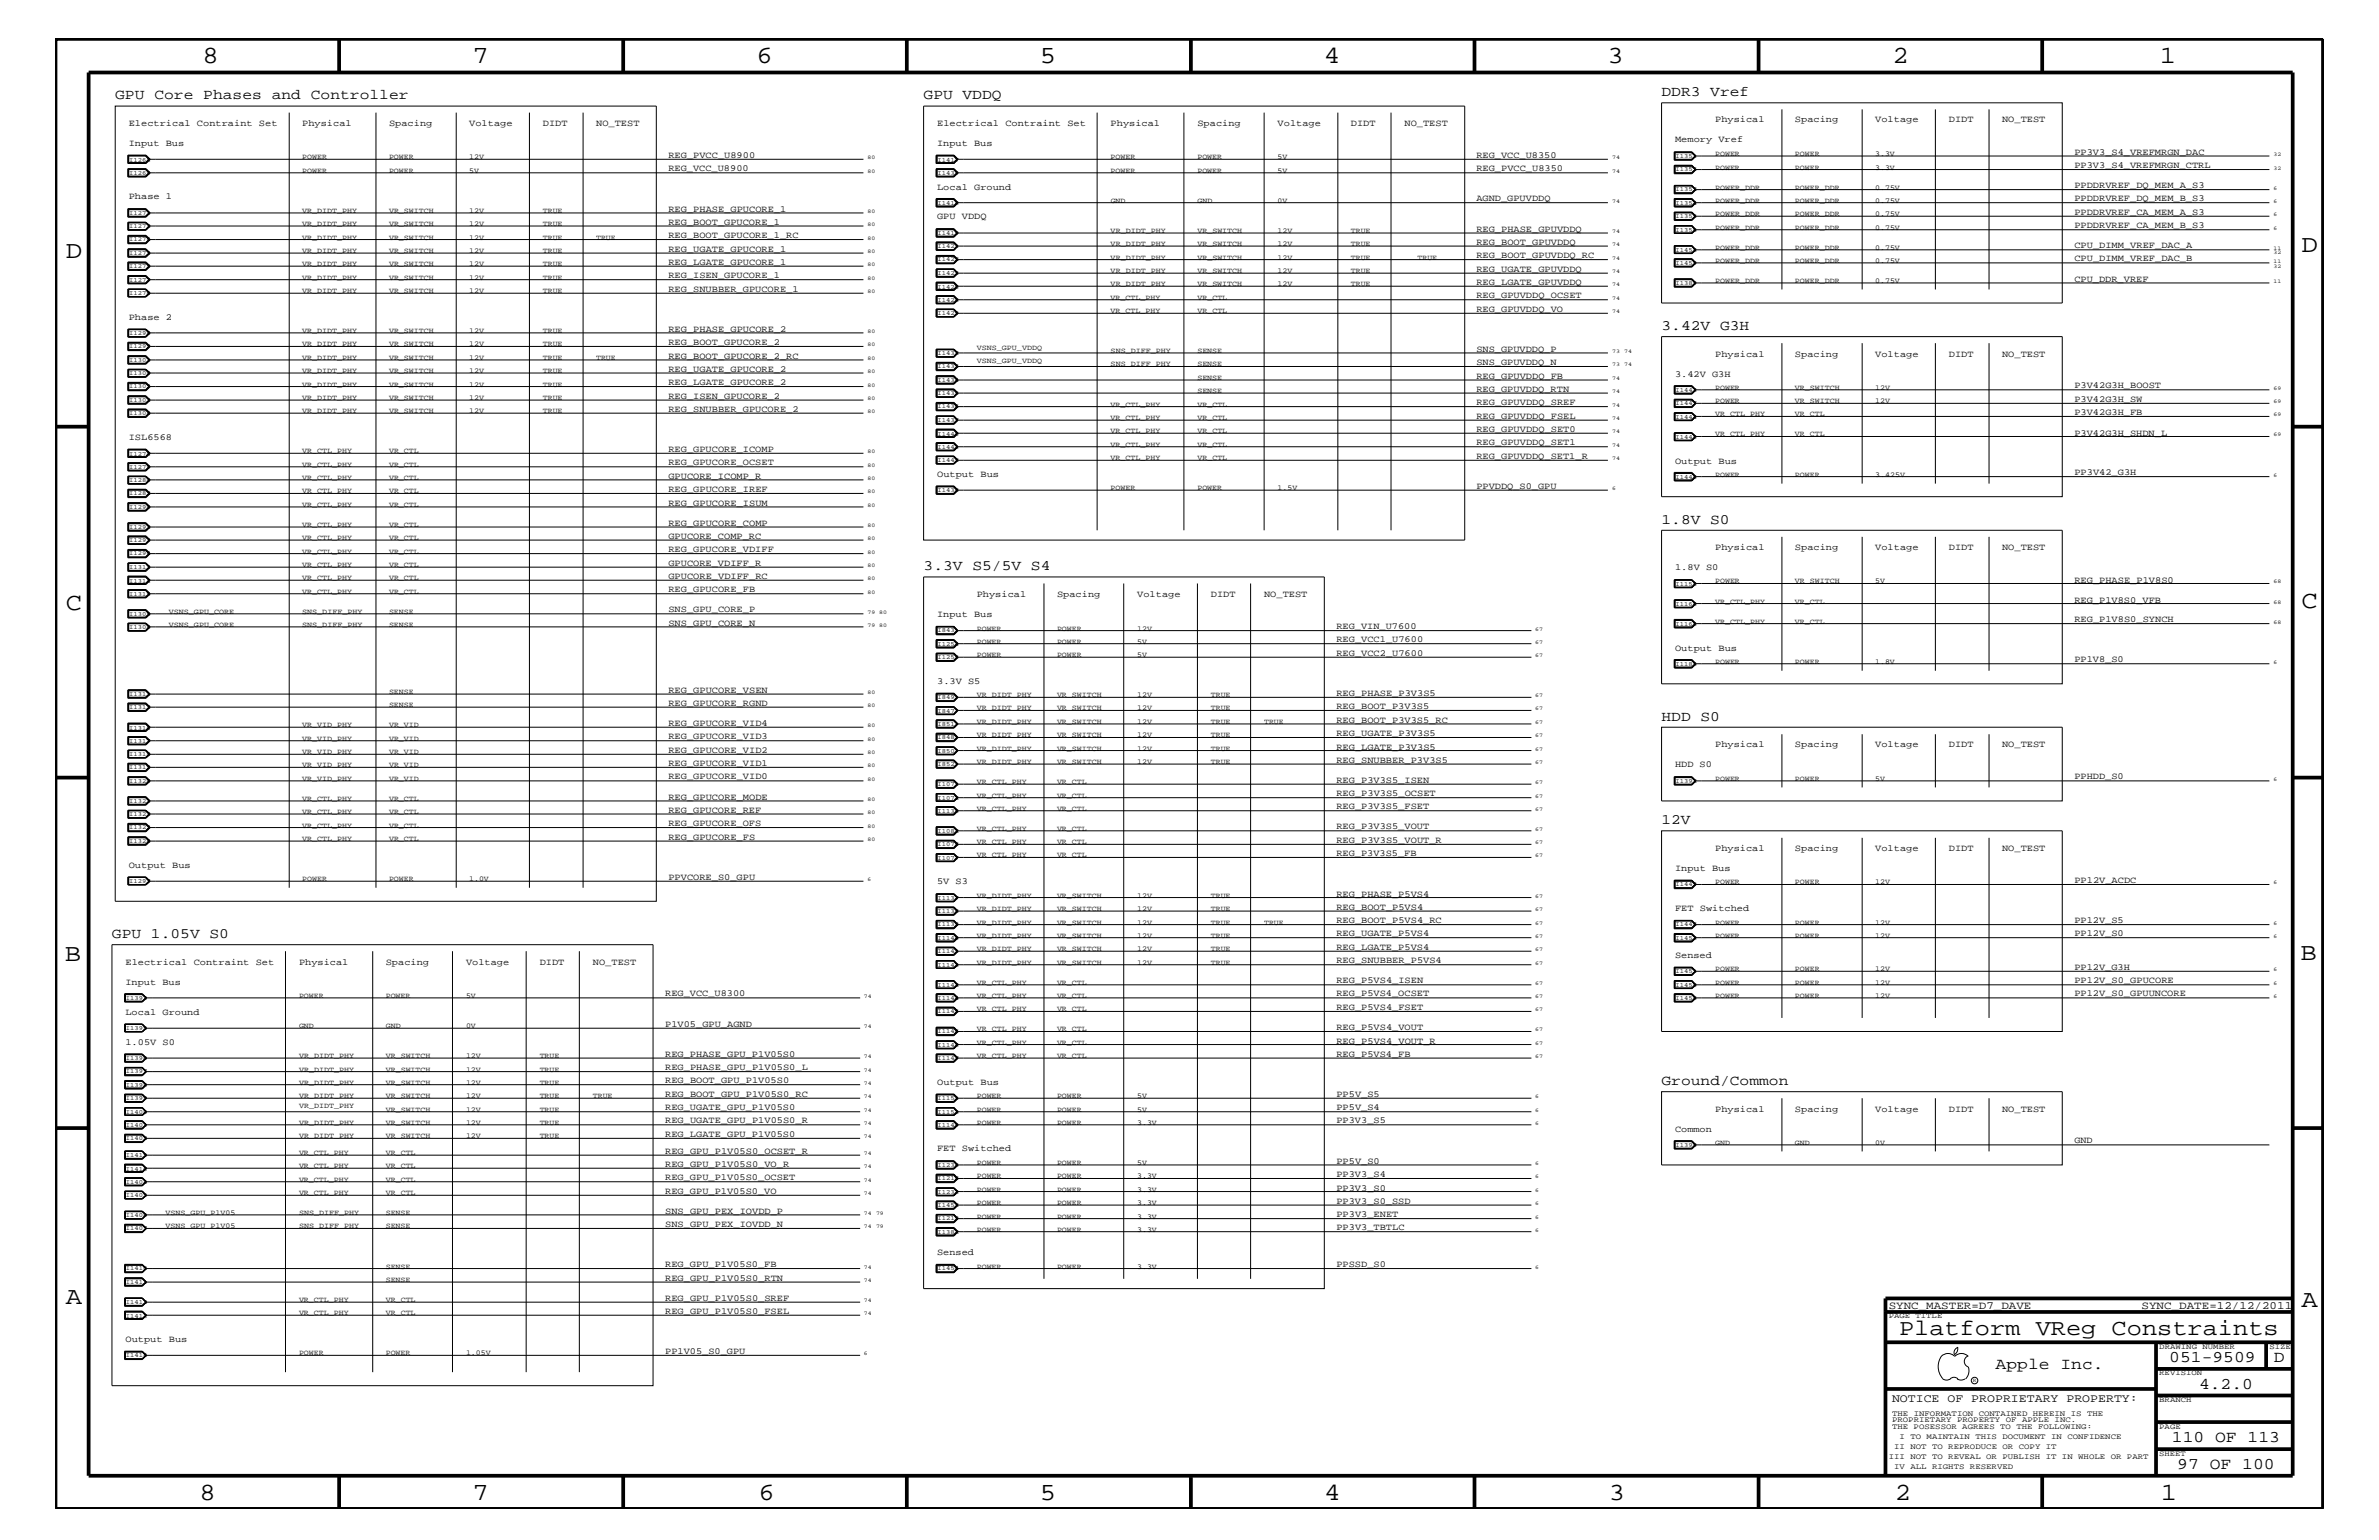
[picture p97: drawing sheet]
<svg xmlns="http://www.w3.org/2000/svg" width="432mm" height="279mm" viewBox="0 0 432 279" stroke-linecap="round" stroke-linejoin="round" font-family="sans-serif">
<defs><g id="words">
<g font-size="4.5">
<text x="36.7" y="11.5">8</text>
<text x="85.8" y="11.5">7</text>
<text x="137.3" y="11.5">6</text>
<text x="188.7" y="11.5">5</text>
<text x="240.3" y="11.5">4</text>
<text x="291.8" y="11.5">3</text>
<text x="343.5" y="11.5">2</text>
<text x="392" y="11.5">1</text>
<text x="11.9" y="46.8">D</text>
<text x="417.7" y="45.7">D</text>
<text x="11.9" y="110.6">C</text>
<text x="417.7" y="110.3">C</text>
<text x="11.8" y="174.3">B</text>
<text x="417.6" y="174.2">B</text>
<text x="11.9" y="236.7">A</text>
<text x="417.7" y="237.1">A</text>
<text x="36.2" y="272.1">8</text>
<text x="85.8" y="272.1">7</text>
<text x="137.7" y="272.1">6</text>
<text x="188.7" y="272.1">5</text>
<text x="240.4" y="272.1">4</text>
<text x="292" y="272.1">3</text>
<text x="343.9" y="272.1">2</text>
<text x="392.2" y="272.1">1</text>
</g>
<text font-size="4.1" x="344.7" y="242.3">Platform VReg Constraints</text>
<g font-size="3">
<text x="362.2" y="248.4">Apple Inc.</text>
<text x="393.7" y="247.1">051-9509</text>
<text x="399.2" y="252">4.2.0</text>
<text x="412.7" y="247.1">D</text>
<text x="394.2" y="261.6">110 OF 113</text>
<text x="395.2" y="266.6">97 OF 100</text>
</g>
<g font-size="2.6">
<text x="20.9" y="18">GPU Core Phases and Controller</text>
<text x="167.6" y="18">GPU VDDQ</text>
<text x="301.6" y="17.4">DDR3 Vref</text>
<text x="301.6" y="59.8">3.42V G3H</text>
<text x="301.6" y="95">1.8V S0</text>
<text x="167.6" y="103.5">3.3V S5/5V S4</text>
<text x="301.6" y="130.8">HDD S0</text>
<text x="301.6" y="149.5">12V</text>
<text x="20.3" y="170.1">GPU 1.05V S0</text>
<text x="301.6" y="196.8">Ground/Common</text>
</g>
<text font-size="2.1" x="343.4" y="254.4">NOTICE OF PROPRIETARY PROPERTY:</text>
<g font-size="2">
<text x="342.8" y="237.4">SYNC_MASTER=D7_DAVE</text>
<text x="388.7" y="237.4">SYNC_DATE=12/12/2011</text>
</g>
<g font-size="1.7">
<text x="23.4" y="22.9">Electrical Contraint Set</text>
<text x="54.9" y="22.9">Physical</text>
<text x="70.6" y="22.9">Spacing</text>
<text x="85.2" y="22.9">Voltage</text>
<text x="98.6" y="22.9">DIDT</text>
<text x="108.2" y="22.9">NO_TEST</text>
<text x="170.1" y="22.9">Electrical Contraint Set</text>
<text x="201.6" y="22.9">Physical</text>
<text x="217.3" y="22.9">Spacing</text>
<text x="231.9" y="22.9">Voltage</text>
<text x="245.2" y="22.9">DIDT</text>
<text x="254.9" y="22.9">NO_TEST</text>
<text x="311.3" y="22.2">Physical</text>
<text x="325.8" y="22.2">Spacing</text>
<text x="340.4" y="22.2">Voltage</text>
<text x="353.7" y="22.2">DIDT</text>
<text x="363.4" y="22.2">NO_TEST</text>
<text x="23.4" y="26.5">Input Bus</text>
<text x="121.3" y="28.6">REG_PVCC_U8900</text>
<text x="170.1" y="26.5">Input Bus</text>
<text x="268" y="28.6">REG_VCC_U8350</text>
<text x="304" y="25.9">Memory Vref</text>
<text x="376.5" y="28.1">PP3V3_S4_VREFMRGN_DAC</text>
<text x="121.3" y="31.1">REG_VCC_U8900</text>
<text x="170.1" y="34.4">Local Ground</text>
<text x="268" y="31.1">REG_PVCC_U8350</text>
<text x="376.5" y="30.5">PP3V3_S4_VREFMRGN_CTRL</text>
<text x="376.5" y="34.1">PPDDRVREF_DQ_MEM_A_S3</text>
<text x="23.4" y="36.2">Phase 1</text>
<text x="121.3" y="40.8">REG_BOOT_GPUCORE_1</text>
<text x="121.3" y="38.4">REG_PHASE_GPUCORE_1</text>
<text x="170.1" y="39.8">GPU VDDQ</text>
<text x="268" y="36.5">AGND_GPUVDDQ</text>
<text x="376.5" y="36.5">PPDDRVREF_DQ_MEM_B_S3</text>
<text x="376.5" y="39">PPDDRVREF_CA_MEM_A_S3</text>
<text x="376.5" y="41.4">PPDDRVREF_CA_MEM_B_S3</text>
<text x="121.3" y="45.7">REG_UGATE_GPUCORE_1</text>
<text x="121.3" y="43.2">REG_BOOT_GPUCORE_1_RC</text>
<text x="268" y="44.4">REG_BOOT_GPUVDDQ</text>
<text x="268" y="42">REG_PHASE_GPUVDDQ</text>
<text x="268" y="46.8">REG_BOOT_GPUVDDQ_RC</text>
<text x="376.5" y="47.4">CPU_DIMM_VREF_DAC_B</text>
<text x="376.5" y="45.1">CPU_DIMM_VREF_DAC_A</text>
<text x="121.3" y="50.5">REG_ISEN_GPUCORE_1</text>
<text x="121.3" y="48">REG_LGATE_GPUCORE_1</text>
<text x="121.3" y="52.9">REG_SNUBBER_GPUCORE_1</text>
<text x="268" y="51.7">REG_LGATE_GPUVDDQ</text>
<text x="268" y="49.3">REG_UGATE_GPUVDDQ</text>
<text x="376.5" y="51.1">CPU_DDR_VREF</text>
<text x="23.4" y="58">Phase 2</text>
<text x="268" y="56.6">REG_GPUVDDQ_VO</text>
<text x="268" y="54.1">REG_GPUVDDQ_OCSET</text>
<text x="121.3" y="62.6">REG_BOOT_GPUCORE_2</text>
<text x="121.3" y="60.2">REG_PHASE_GPUCORE_2</text>
<text x="121.3" y="65.1">REG_BOOT_GPUCORE_2_RC</text>
<text x="268" y="63.9">SNS_GPUVDDQ_P</text>
<text x="311.3" y="64.7">Physical</text>
<text x="325.8" y="64.7">Spacing</text>
<text x="340.4" y="64.7">Voltage</text>
<text x="353.7" y="64.7">DIDT</text>
<text x="363.4" y="64.7">NO_TEST</text>
<text x="121.3" y="69.9">REG_LGATE_GPUCORE_2</text>
<text x="121.3" y="67.5">REG_UGATE_GPUCORE_2</text>
<text x="268" y="68.7">REG_GPUVDDQ_FB</text>
<text x="268" y="66.2">SNS_GPUVDDQ_N</text>
<text x="268" y="71.1">REG_GPUVDDQ_RTN</text>
<text x="304" y="68.4">3.42V G3H</text>
<text x="376.5" y="70.5">P3V42G3H_BOOST</text>
<text x="121.3" y="72.3">REG_ISEN_GPUCORE_2</text>
<text x="121.3" y="74.7">REG_SNUBBER_GPUCORE_2</text>
<text x="268" y="73.5">REG_GPUVDDQ_SREF</text>
<text x="268" y="76">REG_GPUVDDQ_FSEL</text>
<text x="376.5" y="75.4">P3V42G3H_FB</text>
<text x="376.5" y="72.9">P3V42G3H_SW</text>
<text x="23.4" y="79.9">ISL6568</text>
<text x="121.3" y="82">REG_GPUCORE_ICOMP</text>
<text x="268" y="83.3">REG_GPUVDDQ_SET1_R</text>
<text x="268" y="78.3">REG_GPUVDDQ_SET0</text>
<text x="268" y="80.8">REG_GPUVDDQ_SET1</text>
<text x="376.5" y="79">P3V42G3H_SHDN_L</text>
<text x="121.3" y="84.4">REG_GPUCORE_OCSET</text>
<text x="121.3" y="86.9">GPUCORE_ICOMP_R</text>
<text x="121.3" y="89.3">REG_GPUCORE_IREF</text>
<text x="170.1" y="86.5">Output Bus</text>
<text x="268" y="88.7">PPVDDQ_S0_GPU</text>
<text x="304" y="84.1">Output Bus</text>
<text x="376.5" y="86.2">PP3V42_G3H</text>
<text x="121.3" y="95.4">REG_GPUCORE_COMP</text>
<text x="121.3" y="91.7">REG_GPUCORE_ISUM</text>
<text x="121.3" y="97.7">GPUCORE_COMP_RC</text>
<text x="121.3" y="100.2">REG_GPUCORE_VDIFF</text>
<text x="311.3" y="99.9">Physical</text>
<text x="325.8" y="99.9">Spacing</text>
<text x="340.4" y="99.9">Voltage</text>
<text x="353.7" y="99.9">DIDT</text>
<text x="363.4" y="99.9">NO_TEST</text>
<text x="121.3" y="107.5">REG_GPUCORE_FB</text>
<text x="121.3" y="102.6">GPUCORE_VDIFF_R</text>
<text x="121.3" y="105">GPUCORE_VDIFF_RC</text>
<text x="304" y="103.5">1.8V S0</text>
<text x="376.5" y="105.7">REG_PHASE_P1V8S0</text>
<text x="121.3" y="113.6">SNS_GPU_CORE_N</text>
<text x="121.3" y="111.1">SNS_GPU_CORE_P</text>
<text x="170.1" y="112">Input Bus</text>
<text x="177.3" y="108.3">Physical</text>
<text x="191.9" y="108.3">Spacing</text>
<text x="206.4" y="108.3">Voltage</text>
<text x="219.8" y="108.3">DIDT</text>
<text x="229.4" y="108.3">NO_TEST</text>
<text x="376.5" y="112.9">REG_P1V8S0_SYNCH</text>
<text x="376.5" y="109.3">REG_P1V8S0_VFB</text>
<text x="242.6" y="114.2">REG_VIN_U7600</text>
<text x="242.6" y="119">REG_VCC2_U7600</text>
<text x="242.6" y="116.5">REG_VCC1_U7600</text>
<text x="304" y="118.1">Output Bus</text>
<text x="121.3" y="125.7">REG_GPUCORE_VSEN</text>
<text x="170.1" y="124.1">3.3V S5</text>
<text x="376.5" y="120.2">PP1V8_S0</text>
<text x="121.3" y="128">REG_GPUCORE_RGND</text>
<text x="121.3" y="131.7">REG_GPUCORE_VID4</text>
<text x="242.6" y="126.3">REG_PHASE_P3V3S5</text>
<text x="242.6" y="131.1">REG_BOOT_P3V3S5_RC</text>
<text x="242.6" y="128.7">REG_BOOT_P3V3S5</text>
<text x="121.3" y="134.1">REG_GPUCORE_VID3</text>
<text x="121.3" y="136.6">REG_GPUCORE_VID2</text>
<text x="242.6" y="133.5">REG_UGATE_P3V3S5</text>
<text x="242.6" y="136">REG_LGATE_P3V3S5</text>
<text x="311.3" y="135.6">Physical</text>
<text x="325.8" y="135.6">Spacing</text>
<text x="340.4" y="135.6">Voltage</text>
<text x="353.7" y="135.6">DIDT</text>
<text x="363.4" y="135.6">NO_TEST</text>
<text x="121.3" y="141.4">REG_GPUCORE_VID0</text>
<text x="121.3" y="139">REG_GPUCORE_VID1</text>
<text x="242.6" y="138.4">REG_SNUBBER_P3V3S5</text>
<text x="242.6" y="142">REG_P3V3S5_ISEN</text>
<text x="304" y="139.2">HDD S0</text>
<text x="376.5" y="141.4">PPHDD_S0</text>
<text x="121.3" y="147.5">REG_GPUCORE_REF</text>
<text x="121.3" y="149.9">REG_GPUCORE_OFS</text>
<text x="121.3" y="145.1">REG_GPUCORE_MODE</text>
<text x="242.6" y="144.5">REG_P3V3S5_OCSET</text>
<text x="242.6" y="146.8">REG_P3V3S5_FSET</text>
<text x="121.3" y="152.3">REG_GPUCORE_FS</text>
<text x="242.6" y="155.4">REG_P3V3S5_FB</text>
<text x="242.6" y="152.9">REG_P3V3S5_VOUT_R</text>
<text x="242.6" y="150.5">REG_P3V3S5_VOUT</text>
<text x="311.3" y="154.4">Physical</text>
<text x="325.8" y="154.4">Spacing</text>
<text x="340.4" y="154.4">Voltage</text>
<text x="353.7" y="154.4">DIDT</text>
<text x="363.4" y="154.4">NO_TEST</text>
<text x="23.4" y="157.4">Output Bus</text>
<text x="121.3" y="159.6">PPVCORE_S0_GPU</text>
<text x="170.1" y="160.5">5V S3</text>
<text x="304" y="158">Input Bus</text>
<text x="376.5" y="160.2">PP12V_ACDC</text>
<text x="242.6" y="167.5">REG_BOOT_P5VS4_RC</text>
<text x="242.6" y="162.7">REG_PHASE_P5VS4</text>
<text x="242.6" y="165">REG_BOOT_P5VS4</text>
<text x="304" y="165.3">FET Switched</text>
<text x="376.5" y="167.5">PP12V_S5</text>
<text x="242.6" y="169.9">REG_UGATE_P5VS4</text>
<text x="242.6" y="172.3">REG_LGATE_P5VS4</text>
<text x="304" y="173.8">Sensed</text>
<text x="376.5" y="169.9">PP12V_S0</text>
<text x="22.8" y="178.7">Input Bus</text>
<text x="22.8" y="175">Electrical Contraint Set</text>
<text x="54.3" y="175">Physical</text>
<text x="70" y="175">Spacing</text>
<text x="84.6" y="175">Voltage</text>
<text x="98" y="175">DIDT</text>
<text x="107.6" y="175">NO_TEST</text>
<text x="242.6" y="174.8">REG_SNUBBER_P5VS4</text>
<text x="242.6" y="178.4">REG_P5VS4_ISEN</text>
<text x="376.5" y="178.4">PP12V_S0_GPUCORE</text>
<text x="376.5" y="176">PP12V_G3H</text>
<text x="22.8" y="184.1">Local Ground</text>
<text x="120.7" y="180.8">REG_VCC_U8300</text>
<text x="242.6" y="180.8">REG_P5VS4_OCSET</text>
<text x="242.6" y="183.2">REG_P5VS4_FSET</text>
<text x="376.5" y="180.8">PP12V_S0_GPUUNCORE</text>
<text x="22.8" y="189.5">1.05V S0</text>
<text x="120.7" y="186.3">P1V05_GPU_AGND</text>
<text x="120.7" y="191.7">REG_PHASE_GPU_P1V05S0</text>
<text x="242.6" y="189.3">REG_P5VS4_VOUT_R</text>
<text x="242.6" y="191.7">REG_P5VS4_FB</text>
<text x="242.6" y="186.9">REG_P5VS4_VOUT</text>
<text x="120.7" y="196.5">REG_BOOT_GPU_P1V05S0</text>
<text x="120.7" y="194.2">REG_PHASE_GPU_P1V05S0_L</text>
<text x="170.1" y="196.8">Output Bus</text>
<text x="120.7" y="201.5">REG_UGATE_GPU_P1V05S0</text>
<text x="120.7" y="203.8">REG_UGATE_GPU_P1V05S0_R</text>
<text x="120.7" y="199">REG_BOOT_GPU_P1V05S0_RC</text>
<text x="242.6" y="201.5">PP5V_S4</text>
<text x="242.6" y="203.8">PP3V3_S5</text>
<text x="242.6" y="199">PP5V_S5</text>
<text x="311.3" y="201.7">Physical</text>
<text x="325.8" y="201.7">Spacing</text>
<text x="340.4" y="201.7">Voltage</text>
<text x="353.7" y="201.7">DIDT</text>
<text x="363.4" y="201.7">NO_TEST</text>
<text x="120.7" y="206.3">REG_LGATE_GPU_P1V05S0</text>
<text x="120.7" y="209.3">REG_GPU_P1V05S0_OCSET_R</text>
<text x="170.1" y="208.9">FET Switched</text>
<text x="304" y="205.3">Common</text>
<text x="376.5" y="207.5">GND</text>
<text x="120.7" y="211.7">REG_GPU_P1V05S0_VO_R</text>
<text x="120.7" y="214.2">REG_GPU_P1V05S0_OCSET</text>
<text x="242.6" y="211.1">PP5V_S0</text>
<text x="242.6" y="213.6">PP3V3_S4</text>
<text x="120.7" y="220.2">SNS_GPU_PEX_IOVDD_P</text>
<text x="120.7" y="216.6">REG_GPU_P1V05S0_VO</text>
<text x="242.6" y="218.4">PP3V3_S0_SSD</text>
<text x="242.6" y="220.8">PP3V3_ENET</text>
<text x="242.6" y="216">PP3V3_S0</text>
<text x="120.7" y="222.6">SNS_GPU_PEX_IOVDD_N</text>
<text x="170.1" y="227.7">Sensed</text>
<text x="242.6" y="223.2">PP3V3_TBTLC</text>
<text x="120.7" y="232.4">REG_GPU_P1V05S0_RTN</text>
<text x="120.7" y="229.9">REG_GPU_P1V05S0_FB</text>
<text x="242.6" y="229.9">PPSSD_S0</text>
<text x="120.7" y="236">REG_GPU_P1V05S0_SREF</text>
<text x="120.7" y="238.4">REG_GPU_P1V05S0_FSEL</text>
<text x="22.8" y="243.5">Output Bus</text>
<text x="120.7" y="245.6">PP1V05_S0_GPU</text>
</g>
<g font-size="1.4">
<text x="54.9" y="28.9">POWER</text>
<text x="70.6" y="28.9">POWER</text>
<text x="85.2" y="28.9">12V</text>
<text x="201.6" y="28.9">POWER</text>
<text x="217.3" y="28.9">POWER</text>
<text x="231.9" y="28.9">5V</text>
<text x="311.3" y="28.3">POWER</text>
<text x="325.8" y="28.3">POWER</text>
<text x="340.4" y="28.3">3.3V</text>
<text x="54.9" y="31.4">POWER</text>
<text x="70.6" y="31.4">POWER</text>
<text x="85.2" y="31.4">5V</text>
<text x="201.6" y="31.4">POWER</text>
<text x="217.3" y="31.4">POWER</text>
<text x="231.9" y="31.4">5V</text>
<text x="311.3" y="30.8">POWER</text>
<text x="311.3" y="34.4">POWER_DDR</text>
<text x="325.8" y="30.8">POWER</text>
<text x="325.8" y="34.4">POWER_DDR</text>
<text x="340.4" y="34.4">0.75V</text>
<text x="340.4" y="30.8">3.3V</text>
<text x="54.9" y="41">VR_DIDT_PHY</text>
<text x="54.9" y="38.6">VR_DIDT_PHY</text>
<text x="70.6" y="38.6">VR_SWITCH</text>
<text x="70.6" y="41">VR_SWITCH</text>
<text x="85.2" y="38.6">12V</text>
<text x="85.2" y="41">12V</text>
<text x="98.6" y="41">TRUE</text>
<text x="98.6" y="38.6">TRUE</text>
<text x="201.6" y="36.8">GND</text>
<text x="217.3" y="36.8">GND</text>
<text x="231.9" y="36.8">0V</text>
<text x="311.3" y="36.8">POWER_DDR</text>
<text x="311.3" y="39.2">POWER_DDR</text>
<text x="311.3" y="41.7">POWER_DDR</text>
<text x="325.8" y="36.8">POWER_DDR</text>
<text x="325.8" y="39.2">POWER_DDR</text>
<text x="325.8" y="41.7">POWER_DDR</text>
<text x="340.4" y="36.8">0.75V</text>
<text x="340.4" y="39.2">0.75V</text>
<text x="340.4" y="41.7">0.75V</text>
<text x="54.9" y="43.5">VR_DIDT_PHY</text>
<text x="54.9" y="45.9">VR_DIDT_PHY</text>
<text x="70.6" y="43.5">VR_SWITCH</text>
<text x="70.6" y="45.9">VR_SWITCH</text>
<text x="85.2" y="43.5">12V</text>
<text x="85.2" y="45.9">12V</text>
<text x="98.6" y="43.5">TRUE</text>
<text x="98.6" y="45.9">TRUE</text>
<text x="108.2" y="43.5">TRUE</text>
<text x="201.6" y="42.3">VR_DIDT_PHY</text>
<text x="201.6" y="44.6">VR_DIDT_PHY</text>
<text x="201.6" y="47.1">VR_DIDT_PHY</text>
<text x="217.3" y="42.3">VR_SWITCH</text>
<text x="217.3" y="44.6">VR_SWITCH</text>
<text x="217.3" y="47.1">VR_SWITCH</text>
<text x="231.9" y="44.6">12V</text>
<text x="231.9" y="42.3">12V</text>
<text x="231.9" y="47.1">12V</text>
<text x="245.2" y="42.3">TRUE</text>
<text x="245.2" y="44.6">TRUE</text>
<text x="245.2" y="47.1">TRUE</text>
<text x="257.3" y="47.1">TRUE</text>
<text x="311.3" y="45.3">POWER_DDR</text>
<text x="311.3" y="47.7">POWER_DDR</text>
<text x="325.8" y="47.7">POWER_DDR</text>
<text x="325.8" y="45.3">POWER_DDR</text>
<text x="340.4" y="47.7">0.75V</text>
<text x="340.4" y="45.3">0.75V</text>
<text x="54.9" y="50.7">VR_DIDT_PHY</text>
<text x="54.9" y="53.2">VR_DIDT_PHY</text>
<text x="54.9" y="48.3">VR_DIDT_PHY</text>
<text x="70.6" y="50.7">VR_SWITCH</text>
<text x="70.6" y="53.2">VR_SWITCH</text>
<text x="70.6" y="48.3">VR_SWITCH</text>
<text x="85.2" y="50.7">12V</text>
<text x="85.2" y="53.2">12V</text>
<text x="85.2" y="48.3">12V</text>
<text x="98.6" y="50.7">TRUE</text>
<text x="98.6" y="53.2">TRUE</text>
<text x="98.6" y="48.3">TRUE</text>
<text x="201.6" y="51.9">VR_DIDT_PHY</text>
<text x="201.6" y="49.6">VR_DIDT_PHY</text>
<text x="217.3" y="51.9">VR_SWITCH</text>
<text x="217.3" y="49.6">VR_SWITCH</text>
<text x="231.9" y="51.9">12V</text>
<text x="231.9" y="49.6">12V</text>
<text x="245.2" y="51.9">TRUE</text>
<text x="245.2" y="49.6">TRUE</text>
<text x="311.3" y="51.3">POWER_DDR</text>
<text x="325.8" y="51.3">POWER_DDR</text>
<text x="340.4" y="51.3">0.75V</text>
<text x="201.6" y="56.8">VR_CTL_PHY</text>
<text x="201.6" y="54.4">VR_CTL_PHY</text>
<text x="217.3" y="56.8">VR_CTL</text>
<text x="217.3" y="54.4">VR_CTL</text>
<text x="54.9" y="65.3">VR_DIDT_PHY</text>
<text x="54.9" y="62.9">VR_DIDT_PHY</text>
<text x="54.9" y="60.4">VR_DIDT_PHY</text>
<text x="70.6" y="65.3">VR_SWITCH</text>
<text x="70.6" y="62.9">VR_SWITCH</text>
<text x="70.6" y="60.4">VR_SWITCH</text>
<text x="85.2" y="65.3">12V</text>
<text x="85.2" y="62.9">12V</text>
<text x="85.2" y="60.4">12V</text>
<text x="98.6" y="65.3">TRUE</text>
<text x="98.6" y="62.9">TRUE</text>
<text x="98.6" y="60.4">TRUE</text>
<text x="108.2" y="65.3">TRUE</text>
<text x="177.3" y="63.4">VSNS_GPU_VDDQ</text>
<text x="177.3" y="65.9">VSNS_GPU_VDDQ</text>
<text x="201.6" y="64">SNS_DIFF_PHY</text>
<text x="217.3" y="64">SENSE</text>
<text x="54.9" y="70.1">VR_DIDT_PHY</text>
<text x="54.9" y="67.7">VR_DIDT_PHY</text>
<text x="70.6" y="70.1">VR_SWITCH</text>
<text x="70.6" y="67.7">VR_SWITCH</text>
<text x="85.2" y="70.1">12V</text>
<text x="85.2" y="67.7">12V</text>
<text x="98.6" y="70.1">TRUE</text>
<text x="98.6" y="67.7">TRUE</text>
<text x="201.6" y="66.5">SNS_DIFF_PHY</text>
<text x="217.3" y="66.5">SENSE</text>
<text x="217.3" y="71.3">SENSE</text>
<text x="217.3" y="68.9">SENSE</text>
<text x="311.3" y="70.7">POWER</text>
<text x="325.8" y="70.7">VR_SWITCH</text>
<text x="340.4" y="70.7">12V</text>
<text x="54.9" y="75">VR_DIDT_PHY</text>
<text x="54.9" y="72.6">VR_DIDT_PHY</text>
<text x="70.6" y="75">VR_SWITCH</text>
<text x="70.6" y="72.6">VR_SWITCH</text>
<text x="85.2" y="75">12V</text>
<text x="85.2" y="72.6">12V</text>
<text x="98.6" y="75">TRUE</text>
<text x="98.6" y="72.6">TRUE</text>
<text x="201.6" y="73.8">VR_CTL_PHY</text>
<text x="201.6" y="76.2">VR_CTL_PHY</text>
<text x="217.3" y="73.8">VR_CTL</text>
<text x="217.3" y="76.2">VR_CTL</text>
<text x="311.3" y="73.2">POWER</text>
<text x="311.3" y="75.6">VR_CTL_PHY</text>
<text x="325.8" y="75.6">VR_CTL</text>
<text x="325.8" y="73.2">VR_SWITCH</text>
<text x="340.4" y="73.2">12V</text>
<text x="54.9" y="82.2">VR_CTL_PHY</text>
<text x="70.6" y="82.2">VR_CTL</text>
<text x="201.6" y="78.6">VR_CTL_PHY</text>
<text x="201.6" y="81.1">VR_CTL_PHY</text>
<text x="201.6" y="83.5">VR_CTL_PHY</text>
<text x="217.3" y="78.6">VR_CTL</text>
<text x="217.3" y="81.1">VR_CTL</text>
<text x="217.3" y="83.5">VR_CTL</text>
<text x="311.3" y="79.2">VR_CTL_PHY</text>
<text x="325.8" y="79.2">VR_CTL</text>
<text x="54.9" y="84.7">VR_CTL_PHY</text>
<text x="54.9" y="89.5">VR_CTL_PHY</text>
<text x="54.9" y="87.1">VR_CTL_PHY</text>
<text x="70.6" y="84.7">VR_CTL</text>
<text x="70.6" y="89.5">VR_CTL</text>
<text x="70.6" y="87.1">VR_CTL</text>
<text x="201.6" y="88.9">POWER</text>
<text x="217.3" y="88.9">POWER</text>
<text x="231.9" y="88.9">1.5V</text>
<text x="311.3" y="86.5">POWER</text>
<text x="325.8" y="86.5">POWER</text>
<text x="340.4" y="86.5">3.425V</text>
<text x="54.9" y="95.6">VR_CTL_PHY</text>
<text x="54.9" y="92">VR_CTL_PHY</text>
<text x="70.6" y="95.6">VR_CTL</text>
<text x="70.6" y="92">VR_CTL</text>
<text x="54.9" y="98">VR_CTL_PHY</text>
<text x="54.9" y="100.4">VR_CTL_PHY</text>
<text x="70.6" y="98">VR_CTL</text>
<text x="70.6" y="100.4">VR_CTL</text>
<text x="54.9" y="102.9">VR_CTL_PHY</text>
<text x="54.9" y="105.3">VR_CTL_PHY</text>
<text x="54.9" y="107.7">VR_CTL_PHY</text>
<text x="70.6" y="102.9">VR_CTL</text>
<text x="70.6" y="105.3">VR_CTL</text>
<text x="70.6" y="107.7">VR_CTL</text>
<text x="311.3" y="105.9">POWER</text>
<text x="325.8" y="105.9">VR_SWITCH</text>
<text x="340.4" y="105.9">5V</text>
<text x="30.6" y="113.7">VSNS_GPU_CORE</text>
<text x="30.6" y="111.4">VSNS_GPU_CORE</text>
<text x="54.9" y="113.7">SNS_DIFF_PHY</text>
<text x="54.9" y="111.4">SNS_DIFF_PHY</text>
<text x="70.6" y="113.7">SENSE</text>
<text x="70.6" y="111.4">SENSE</text>
<text x="311.3" y="113.1">VR_CTL_PHY</text>
<text x="311.3" y="109.5">VR_CTL_PHY</text>
<text x="325.8" y="113.1">VR_CTL</text>
<text x="325.8" y="109.5">VR_CTL</text>
<text x="177.3" y="114.4">POWER</text>
<text x="177.3" y="119.2">POWER</text>
<text x="177.3" y="116.8">POWER</text>
<text x="191.9" y="116.8">POWER</text>
<text x="191.9" y="114.4">POWER</text>
<text x="191.9" y="119.2">POWER</text>
<text x="206.4" y="119.2">5V</text>
<text x="206.4" y="116.8">5V</text>
<text x="206.4" y="114.4">12V</text>
<text x="70.6" y="125.9">SENSE</text>
<text x="311.3" y="120.4">POWER</text>
<text x="325.8" y="120.4">POWER</text>
<text x="340.4" y="120.4">1.8V</text>
<text x="54.9" y="131.9">VR_VID_PHY</text>
<text x="70.6" y="131.9">VR_VID</text>
<text x="70.6" y="128.3">SENSE</text>
<text x="177.3" y="126.5">VR_DIDT_PHY</text>
<text x="177.3" y="128.9">VR_DIDT_PHY</text>
<text x="177.3" y="131.3">VR_DIDT_PHY</text>
<text x="191.9" y="126.5">VR_SWITCH</text>
<text x="191.9" y="128.9">VR_SWITCH</text>
<text x="191.9" y="131.3">VR_SWITCH</text>
<text x="206.4" y="126.5">12V</text>
<text x="206.4" y="128.9">12V</text>
<text x="206.4" y="131.3">12V</text>
<text x="219.8" y="126.5">TRUE</text>
<text x="219.8" y="128.9">TRUE</text>
<text x="219.8" y="131.3">TRUE</text>
<text x="229.4" y="131.3">TRUE</text>
<text x="54.9" y="134.4">VR_VID_PHY</text>
<text x="54.9" y="136.8">VR_VID_PHY</text>
<text x="70.6" y="134.4">VR_VID</text>
<text x="70.6" y="136.8">VR_VID</text>
<text x="177.3" y="133.8">VR_DIDT_PHY</text>
<text x="177.3" y="136.2">VR_DIDT_PHY</text>
<text x="191.9" y="133.8">VR_SWITCH</text>
<text x="191.9" y="136.2">VR_SWITCH</text>
<text x="206.4" y="133.8">12V</text>
<text x="206.4" y="136.2">12V</text>
<text x="219.8" y="133.8">TRUE</text>
<text x="219.8" y="136.2">TRUE</text>
<text x="54.9" y="141.7">VR_VID_PHY</text>
<text x="54.9" y="139.2">VR_VID_PHY</text>
<text x="70.6" y="141.7">VR_VID</text>
<text x="70.6" y="139.2">VR_VID</text>
<text x="177.3" y="138.6">VR_DIDT_PHY</text>
<text x="177.3" y="142.3">VR_CTL_PHY</text>
<text x="191.9" y="138.6">VR_SWITCH</text>
<text x="191.9" y="142.3">VR_CTL</text>
<text x="206.4" y="138.6">12V</text>
<text x="219.8" y="138.6">TRUE</text>
<text x="311.3" y="141.7">POWER</text>
<text x="325.8" y="141.7">POWER</text>
<text x="340.4" y="141.7">5V</text>
<text x="54.9" y="145.3">VR_CTL_PHY</text>
<text x="54.9" y="147.7">VR_CTL_PHY</text>
<text x="70.6" y="145.3">VR_CTL</text>
<text x="70.6" y="147.7">VR_CTL</text>
<text x="177.3" y="144.7">VR_CTL_PHY</text>
<text x="177.3" y="147.1">VR_CTL_PHY</text>
<text x="191.9" y="144.7">VR_CTL</text>
<text x="191.9" y="147.1">VR_CTL</text>
<text x="54.9" y="152.6">VR_CTL_PHY</text>
<text x="54.9" y="150.1">VR_CTL_PHY</text>
<text x="70.6" y="152.6">VR_CTL</text>
<text x="70.6" y="150.1">VR_CTL</text>
<text x="177.3" y="155.6">VR_CTL_PHY</text>
<text x="177.3" y="153.2">VR_CTL_PHY</text>
<text x="177.3" y="150.7">VR_CTL_PHY</text>
<text x="191.9" y="155.6">VR_CTL</text>
<text x="191.9" y="153.2">VR_CTL</text>
<text x="191.9" y="150.7">VR_CTL</text>
<text x="54.9" y="159.9">POWER</text>
<text x="70.6" y="159.9">POWER</text>
<text x="85.2" y="159.9">1.0V</text>
<text x="311.3" y="160.5">POWER</text>
<text x="325.8" y="160.5">POWER</text>
<text x="340.4" y="160.5">12V</text>
<text x="177.3" y="165.3">VR_DIDT_PHY</text>
<text x="177.3" y="167.8">VR_DIDT_PHY</text>
<text x="177.3" y="162.8">VR_DIDT_PHY</text>
<text x="191.9" y="165.3">VR_SWITCH</text>
<text x="191.9" y="167.8">VR_SWITCH</text>
<text x="191.9" y="162.8">VR_SWITCH</text>
<text x="206.4" y="165.3">12V</text>
<text x="206.4" y="167.8">12V</text>
<text x="206.4" y="162.8">12V</text>
<text x="219.8" y="165.3">TRUE</text>
<text x="219.8" y="167.8">TRUE</text>
<text x="219.8" y="162.8">TRUE</text>
<text x="229.4" y="167.8">TRUE</text>
<text x="311.3" y="167.8">POWER</text>
<text x="325.8" y="167.8">POWER</text>
<text x="340.4" y="167.8">12V</text>
<text x="177.3" y="170.1">VR_DIDT_PHY</text>
<text x="177.3" y="172.6">VR_DIDT_PHY</text>
<text x="191.9" y="172.6">VR_SWITCH</text>
<text x="191.9" y="170.1">VR_SWITCH</text>
<text x="206.4" y="170.1">12V</text>
<text x="206.4" y="172.6">12V</text>
<text x="219.8" y="170.1">TRUE</text>
<text x="219.8" y="172.6">TRUE</text>
<text x="311.3" y="170.1">POWER</text>
<text x="325.8" y="170.1">POWER</text>
<text x="340.4" y="170.1">12V</text>
<text x="177.3" y="175">VR_DIDT_PHY</text>
<text x="177.3" y="178.7">VR_CTL_PHY</text>
<text x="191.9" y="175">VR_SWITCH</text>
<text x="191.9" y="178.7">VR_CTL</text>
<text x="206.4" y="175">12V</text>
<text x="219.8" y="175">TRUE</text>
<text x="311.3" y="176.2">POWER</text>
<text x="311.3" y="178.7">POWER</text>
<text x="325.8" y="178.7">POWER</text>
<text x="325.8" y="176.2">POWER</text>
<text x="340.4" y="176.2">12V</text>
<text x="340.4" y="178.7">12V</text>
<text x="54.3" y="181">POWER</text>
<text x="70" y="181">POWER</text>
<text x="84.6" y="181">5V</text>
<text x="177.3" y="183.5">VR_CTL_PHY</text>
<text x="177.3" y="181">VR_CTL_PHY</text>
<text x="191.9" y="183.5">VR_CTL</text>
<text x="191.9" y="181">VR_CTL</text>
<text x="311.3" y="181">POWER</text>
<text x="325.8" y="181">POWER</text>
<text x="340.4" y="181">12V</text>
<text x="54.3" y="192">VR_DIDT_PHY</text>
<text x="54.3" y="186.5">GND</text>
<text x="70" y="186.5">GND</text>
<text x="70" y="192">VR_SWITCH</text>
<text x="84.6" y="186.5">0V</text>
<text x="84.6" y="192">12V</text>
<text x="98" y="192">TRUE</text>
<text x="177.3" y="192">VR_CTL_PHY</text>
<text x="177.3" y="189.5">VR_CTL_PHY</text>
<text x="177.3" y="187.1">VR_CTL_PHY</text>
<text x="191.9" y="192">VR_CTL</text>
<text x="191.9" y="189.5">VR_CTL</text>
<text x="191.9" y="187.1">VR_CTL</text>
<text x="54.3" y="194.4">VR_DIDT_PHY</text>
<text x="54.3" y="196.8">VR_DIDT_PHY</text>
<text x="70" y="194.4">VR_SWITCH</text>
<text x="70" y="196.8">VR_SWITCH</text>
<text x="84.6" y="194.4">12V</text>
<text x="84.6" y="196.8">12V</text>
<text x="98" y="194.4">TRUE</text>
<text x="98" y="196.8">TRUE</text>
<text x="54.3" y="201">VR_DIDT_PHY</text>
<text x="54.3" y="199.2">VR_DIDT_PHY</text>
<text x="70" y="201.7">VR_SWITCH</text>
<text x="70" y="199.2">VR_SWITCH</text>
<text x="84.6" y="201.7">12V</text>
<text x="84.6" y="199.2">12V</text>
<text x="98" y="201.7">TRUE</text>
<text x="98" y="199.2">TRUE</text>
<text x="107.6" y="199.2">TRUE</text>
<text x="177.3" y="201.7">POWER</text>
<text x="177.3" y="199.2">POWER</text>
<text x="191.9" y="199.2">POWER</text>
<text x="191.9" y="201.7">POWER</text>
<text x="206.4" y="201.7">5V</text>
<text x="206.4" y="199.2">5V</text>
<text x="54.3" y="204.1">VR_DIDT_PHY</text>
<text x="54.3" y="206.5">VR_DIDT_PHY</text>
<text x="54.3" y="209.6">VR_CTL_PHY</text>
<text x="70" y="209.6">VR_CTL</text>
<text x="70" y="204.1">VR_SWITCH</text>
<text x="70" y="206.5">VR_SWITCH</text>
<text x="84.6" y="204.1">12V</text>
<text x="84.6" y="206.5">12V</text>
<text x="98" y="204.1">TRUE</text>
<text x="98" y="206.5">TRUE</text>
<text x="177.3" y="204.1">POWER</text>
<text x="191.9" y="204.1">POWER</text>
<text x="206.4" y="204.1">3.3V</text>
<text x="311.3" y="207.7">GND</text>
<text x="325.8" y="207.7">GND</text>
<text x="340.4" y="207.7">0V</text>
<text x="54.3" y="214.4">VR_CTL_PHY</text>
<text x="54.3" y="211.9">VR_CTL_PHY</text>
<text x="70" y="214.4">VR_CTL</text>
<text x="70" y="211.9">VR_CTL</text>
<text x="177.3" y="211.4">POWER</text>
<text x="177.3" y="213.8">POWER</text>
<text x="191.9" y="211.4">POWER</text>
<text x="191.9" y="213.8">POWER</text>
<text x="206.4" y="211.4">5V</text>
<text x="206.4" y="213.8">3.3V</text>
<text x="30.1" y="220.4">VSNS_GPU_P1V05</text>
<text x="54.3" y="216.9">VR_CTL_PHY</text>
<text x="54.3" y="220.4">SNS_DIFF_PHY</text>
<text x="70" y="220.4">SENSE</text>
<text x="70" y="216.9">VR_CTL</text>
<text x="177.3" y="218.6">POWER</text>
<text x="177.3" y="216.2">POWER</text>
<text x="177.3" y="221.1">POWER</text>
<text x="191.9" y="218.6">POWER</text>
<text x="191.9" y="216.2">POWER</text>
<text x="191.9" y="221.1">POWER</text>
<text x="206.4" y="218.6">3.3V</text>
<text x="206.4" y="216.2">3.3V</text>
<text x="206.4" y="221.1">3.3V</text>
<text x="30.1" y="222.9">VSNS_GPU_P1V05</text>
<text x="54.3" y="222.9">SNS_DIFF_PHY</text>
<text x="70" y="222.9">SENSE</text>
<text x="177.3" y="223.5">POWER</text>
<text x="191.9" y="223.5">POWER</text>
<text x="206.4" y="223.5">3.3V</text>
<text x="70" y="232.6">SENSE</text>
<text x="70" y="230.2">SENSE</text>
<text x="177.3" y="230.2">POWER</text>
<text x="191.9" y="230.2">POWER</text>
<text x="206.4" y="230.2">3.3V</text>
<text x="54.3" y="236.2">VR_CTL_PHY</text>
<text x="54.3" y="238.6">VR_CTL_PHY</text>
<text x="70" y="236.2">VR_CTL</text>
<text x="70" y="238.6">VR_CTL</text>
<text x="342.8" y="239.2">PAGE TITLE</text>
<text x="54.3" y="245.9">POWER</text>
<text x="70" y="245.9">POWER</text>
<text x="84.6" y="245.9">1.05V</text>
<text x="391.9" y="244.7">DRAWING NUMBER</text>
<text x="411.9" y="244.7">SIZE</text>
<text x="391.9" y="249.5">REVISION</text>
<text x="343.4" y="256.8">THE INFORMATION CONTAINED HEREIN IS THE</text>
<text x="391.9" y="254.4">BRANCH</text>
<text x="343.4" y="259.3">THE POSESSOR AGREES TO THE FOLLOWING:</text>
<text x="343.4" y="258">PROPRIETARY PROPERTY OF APPLE INC.</text>
<text x="343.8" y="262.9">II NOT TO REPRODUCE OR COPY IT</text>
<text x="344.8" y="261.1">I TO MAINTAIN THIS DOCUMENT IN CONFIDENCE</text>
<text x="391.9" y="259.3">PAGE</text>
<text x="342.8" y="264.7">III NOT TO REVEAL OR PUBLISH IT IN WHOLE OR PART</text>
<text x="343.8" y="266.6">IV ALL RIGHTS RESERVED</text>
<text x="391.9" y="264.1">SHEET</text>
</g>
<g font-size="1.2">
<text x="23.5" y="29.3">I1268</text>
<text x="170.2" y="29.3">I1417</text>
<text x="304.1" y="28.6">I1351</text>
<text x="23.5" y="31.7">I1269</text>
<text x="170.2" y="31.7">I1439</text>
<text x="304.1" y="34.7">I1352</text>
<text x="304.1" y="31.1">I1353</text>
<text x="23.5" y="39">I1271</text>
<text x="23.5" y="41.4">I1272</text>
<text x="170.2" y="37.2">I1418</text>
<text x="304.1" y="37.2">I1354</text>
<text x="304.1" y="39.6">I1355</text>
<text x="23.5" y="46.3">I1273</text>
<text x="23.5" y="43.8">I1274</text>
<text x="170.2" y="42.6">I1419</text>
<text x="170.2" y="45.1">I1421</text>
<text x="170.2" y="47.4">I1422</text>
<text x="304.1" y="45.7">I1458</text>
<text x="304.1" y="42">I1356</text>
<text x="23.5" y="48.7">I1275</text>
<text x="23.5" y="53.5">I1276</text>
<text x="23.5" y="51.1">I1277</text>
<text x="170.2" y="49.9">I1423</text>
<text x="170.2" y="52.4">I1425</text>
<text x="304.1" y="48">I1459</text>
<text x="304.1" y="51.7">I1389</text>
<text x="170.2" y="54.7">I1428</text>
<text x="170.2" y="57.2">I1429</text>
<text x="23.5" y="60.8">I1298</text>
<text x="23.5" y="63.2">I1299</text>
<text x="23.5" y="65.6">I1301</text>
<text x="170.2" y="64.5">I1432</text>
<text x="23.5" y="68.1">I1300</text>
<text x="23.5" y="70.5">I1303</text>
<text x="170.2" y="66.8">I1433</text>
<text x="170.2" y="69.3">I1434</text>
<text x="170.2" y="71.7">I1435</text>
<text x="304.1" y="71.1">I1443</text>
<text x="23.5" y="72.9">I1302</text>
<text x="23.5" y="75.4">I1304</text>
<text x="170.2" y="74.1">I1436</text>
<text x="170.2" y="76.6">I1437</text>
<text x="304.1" y="76">I1444</text>
<text x="304.1" y="73.5">I1447</text>
<text x="23.5" y="82.7">I1278</text>
<text x="170.2" y="79">I1440</text>
<text x="170.2" y="81.4">I1441</text>
<text x="170.2" y="83.8">I1442</text>
<text x="304.1" y="79.6">I1445</text>
<text x="23.5" y="85">I1279</text>
<text x="23.5" y="87.5">I1280</text>
<text x="23.5" y="89.9">I1282</text>
<text x="170.2" y="89.3">I1438</text>
<text x="304.1" y="86.9">I1446</text>
<text x="23.5" y="92.3">I1290</text>
<text x="23.5" y="96">I1292</text>
<text x="23.5" y="98.4">I1293</text>
<text x="23.5" y="100.8">I1294</text>
<text x="23.5" y="103.2">I1313</text>
<text x="23.5" y="105.7">I1314</text>
<text x="304.1" y="106.3">I1155</text>
<text x="23.5" y="111.7">I1305</text>
<text x="23.5" y="108.1">I1315</text>
<text x="304.1" y="113.6">I1165</text>
<text x="304.1" y="109.9">I1166</text>
<text x="23.5" y="114.2">I1308</text>
<text x="170.2" y="117.2">I1254</text>
<text x="170.2" y="119.6">I1255</text>
<text x="170.2" y="114.8">I843</text>
<text x="304.1" y="120.8">I1185</text>
<text x="23.5" y="126.3">I1311</text>
<text x="23.5" y="128.7">I1312</text>
<text x="170.2" y="129.3">I847</text>
<text x="170.2" y="126.9">I849</text>
<text x="170.2" y="131.7">I851</text>
<text x="23.5" y="132.4">I1316</text>
<text x="23.5" y="134.7">I1317</text>
<text x="23.5" y="137.2">I1318</text>
<text x="170.2" y="134.1">I848</text>
<text x="170.2" y="136.6">I850</text>
<text x="23.5" y="139.6">I1319</text>
<text x="23.5" y="142">I1320</text>
<text x="170.2" y="142.6">I1071</text>
<text x="170.2" y="139">I852</text>
<text x="304.1" y="142">I1392</text>
<text x="23.5" y="145.7">I1321</text>
<text x="23.5" y="148.1">I1322</text>
<text x="170.2" y="145.1">I1072</text>
<text x="170.2" y="147.5">I1136</text>
<text x="23.5" y="150.5">I1323</text>
<text x="23.5" y="152.9">I1324</text>
<text x="170.2" y="156">I1077</text>
<text x="170.2" y="153.5">I1078</text>
<text x="170.2" y="151.1">I1082</text>
<text x="23.5" y="160.2">I1297</text>
<text x="304.1" y="160.8">I1449</text>
<text x="170.2" y="163.3">I1137</text>
<text x="170.2" y="165.6">I1138</text>
<text x="170.2" y="168.1">I1139</text>
<text x="170.2" y="170.5">I1140</text>
<text x="170.2" y="172.9">I1141</text>
<text x="304.1" y="168.1">I1448</text>
<text x="304.1" y="170.5">I1453</text>
<text x="170.2" y="179">I1142</text>
<text x="170.2" y="175.4">I1143</text>
<text x="304.1" y="179">I1450</text>
<text x="304.1" y="176.6">I1451</text>
<text x="22.9" y="181.4">I1393</text>
<text x="170.2" y="181.4">I1144</text>
<text x="170.2" y="183.8">I1145</text>
<text x="304.1" y="181.4">I1456</text>
<text x="22.9" y="186.9">I1395</text>
<text x="170.2" y="187.5">I1146</text>
<text x="170.2" y="189.9">I1148</text>
<text x="22.9" y="192.3">I1396</text>
<text x="22.9" y="194.8">I1397</text>
<text x="22.9" y="197.2">I1398</text>
<text x="170.2" y="192.3">I1147</text>
<text x="22.9" y="199.6">I1399</text>
<text x="22.9" y="202">I1400</text>
<text x="170.2" y="199.6">I1151</text>
<text x="170.2" y="202">I1153</text>
<text x="22.9" y="204.4">I1401</text>
<text x="22.9" y="206.9">I1402</text>
<text x="22.9" y="209.9">I1415</text>
<text x="170.2" y="204.4">I1149</text>
<text x="304.1" y="208.1">I1390</text>
<text x="22.9" y="214.7">I1404</text>
<text x="22.9" y="212.4">I1416</text>
<text x="170.2" y="214.2">I1218</text>
<text x="170.2" y="211.7">I1236</text>
<text x="22.9" y="217.2">I1405</text>
<text x="22.9" y="220.8">I1406</text>
<text x="170.2" y="219">I1452</text>
<text x="170.2" y="221.4">I1219</text>
<text x="170.2" y="216.6">I1233</text>
<text x="22.9" y="223.2">I1407</text>
<text x="170.2" y="223.9">I1382</text>
<text x="22.9" y="230.5">I1410</text>
<text x="22.9" y="232.9">I1411</text>
<text x="170.2" y="230.5">I1454</text>
<text x="22.9" y="236.6">I1412</text>
<text x="22.9" y="239">I1413</text>
<text x="22.9" y="246.2">I1414</text>
</g>
<g font-size="1">
<text x="157.5" y="28.9">80</text>
<text x="292.6" y="28.9">74</text>
<text x="412.7" y="28.3">32</text>
<text x="157.5" y="31.4">80</text>
<text x="292.6" y="31.4">74</text>
<text x="412.7" y="34.4">6</text>
<text x="412.7" y="30.8">32</text>
<text x="157.5" y="41">80</text>
<text x="157.5" y="38.6">80</text>
<text x="292.6" y="36.8">74</text>
<text x="412.7" y="36.8">6</text>
<text x="412.7" y="39.2">6</text>
<text x="412.7" y="41.7">6</text>
<text x="157.5" y="43.5">80</text>
<text x="157.5" y="45.9">80</text>
<text x="292.6" y="42.3">74</text>
<text x="292.6" y="44.6">74</text>
<text x="292.6" y="47.1">74</text>
<text x="412.7" y="47.7">11</text>
<text x="412.7" y="45.3">11</text>
<text x="412.7" y="46.2">32</text>
<text x="157.5" y="50.7">80</text>
<text x="157.5" y="53.2">80</text>
<text x="157.5" y="48.3">80</text>
<text x="292.6" y="51.9">74</text>
<text x="292.6" y="49.6">74</text>
<text x="412.7" y="51.3">11</text>
<text x="412.7" y="48.5">32</text>
<text x="292.6" y="56.8">74</text>
<text x="292.6" y="54.4">74</text>
<text x="157.5" y="62.9">80</text>
<text x="157.5" y="60.4">80</text>
<text x="157.5" y="65.3">80</text>
<text x="292.6" y="64">73</text>
<text x="294.8" y="64">74</text>
<text x="157.5" y="67.7">80</text>
<text x="157.5" y="70.1">80</text>
<text x="292.6" y="68.9">74</text>
<text x="292.6" y="66.5">73</text>
<text x="292.6" y="71.3">74</text>
<text x="294.8" y="66.5">74</text>
<text x="412.7" y="70.7">69</text>
<text x="157.5" y="75">80</text>
<text x="157.5" y="72.6">80</text>
<text x="292.6" y="73.8">74</text>
<text x="292.6" y="76.2">74</text>
<text x="412.7" y="75.6">69</text>
<text x="412.7" y="73.2">69</text>
<text x="157.5" y="82.2">80</text>
<text x="292.6" y="78.6">74</text>
<text x="292.6" y="81.1">74</text>
<text x="292.6" y="83.5">74</text>
<text x="412.7" y="79.2">69</text>
<text x="157.5" y="87.1">80</text>
<text x="157.5" y="89.5">80</text>
<text x="157.5" y="84.7">80</text>
<text x="292.6" y="88.9">6</text>
<text x="412.7" y="86.5">6</text>
<text x="157.5" y="95.6">80</text>
<text x="157.5" y="92">80</text>
<text x="157.5" y="98">80</text>
<text x="157.5" y="100.4">80</text>
<text x="157.5" y="107.7">80</text>
<text x="157.5" y="105.3">80</text>
<text x="157.5" y="102.9">80</text>
<text x="412.7" y="105.9">68</text>
<text x="157.5" y="111.4">79 80</text>
<text x="157.5" y="113.7">79 80</text>
<text x="412.7" y="113.1">68</text>
<text x="412.7" y="109.5">68</text>
<text x="278.6" y="116.8">67</text>
<text x="278.6" y="114.4">67</text>
<text x="278.6" y="119.2">67</text>
<text x="157.5" y="125.9">80</text>
<text x="412.7" y="120.4">6</text>
<text x="157.5" y="128.3">80</text>
<text x="157.5" y="131.9">80</text>
<text x="278.6" y="128.9">67</text>
<text x="278.6" y="131.3">67</text>
<text x="278.6" y="126.5">67</text>
<text x="157.5" y="134.4">80</text>
<text x="157.5" y="136.8">80</text>
<text x="278.6" y="133.8">67</text>
<text x="278.6" y="136.2">67</text>
<text x="157.5" y="141.7">80</text>
<text x="157.5" y="139.2">80</text>
<text x="278.6" y="138.6">67</text>
<text x="278.6" y="142.3">67</text>
<text x="412.7" y="141.7">6</text>
<text x="157.5" y="145.3">80</text>
<text x="157.5" y="147.7">80</text>
<text x="278.6" y="144.7">67</text>
<text x="278.6" y="147.1">67</text>
<text x="157.5" y="150.1">80</text>
<text x="157.5" y="152.6">80</text>
<text x="278.6" y="150.7">67</text>
<text x="278.6" y="155.6">67</text>
<text x="278.6" y="153.2">67</text>
<text x="157.5" y="159.9">6</text>
<text x="412.7" y="160.5">6</text>
<text x="278.6" y="165.3">67</text>
<text x="278.6" y="167.8">67</text>
<text x="278.6" y="162.8">67</text>
<text x="412.7" y="167.8">6</text>
<text x="278.6" y="170.1">67</text>
<text x="278.6" y="172.6">67</text>
<text x="412.7" y="170.1">6</text>
<text x="278.6" y="175">67</text>
<text x="278.6" y="178.7">67</text>
<text x="412.7" y="178.7">6</text>
<text x="412.7" y="176.2">6</text>
<text x="156.8" y="181">74</text>
<text x="278.6" y="181">67</text>
<text x="278.6" y="183.5">67</text>
<text x="412.7" y="181">6</text>
<text x="156.8" y="186.5">74</text>
<text x="156.8" y="192">74</text>
<text x="278.6" y="187.1">67</text>
<text x="278.6" y="192">67</text>
<text x="278.6" y="189.5">67</text>
<text x="156.8" y="194.4">74</text>
<text x="156.8" y="196.8">74</text>
<text x="156.8" y="201.7">74</text>
<text x="156.8" y="199.2">74</text>
<text x="278.6" y="201.7">6</text>
<text x="278.6" y="199.2">6</text>
<text x="156.8" y="209.6">74</text>
<text x="156.8" y="206.5">74</text>
<text x="156.8" y="204.1">74</text>
<text x="278.6" y="204.1">6</text>
<text x="156.8" y="214.4">74</text>
<text x="156.8" y="211.9">74</text>
<text x="278.6" y="211.4">6</text>
<text x="278.6" y="213.8">6</text>
<text x="156.8" y="216.9">74</text>
<text x="156.8" y="220.4">74</text>
<text x="159" y="220.4">79</text>
<text x="278.6" y="218.6">6</text>
<text x="278.6" y="216.2">6</text>
<text x="278.6" y="221.1">6</text>
<text x="156.8" y="222.9">74</text>
<text x="159" y="222.9">79</text>
<text x="278.6" y="223.5">6</text>
<text x="156.8" y="232.6">74</text>
<text x="156.8" y="230.2">74</text>
<text x="278.6" y="230.2">6</text>
<text x="156.8" y="236.2">74</text>
<text x="156.8" y="238.6">74</text>
<text x="156.8" y="245.9">6</text>
<text x="358.1" y="250.7">R</text>
</g>
</g></defs>
<g fill="none" stroke="#000" stroke-width=".18">
<path d="M20.9 19.2h98.2v144.3h-98.2zM167.6 19.2h98.3v78.8h-98.3zM301.6 18.7h72.7v36.3h-72.7zM323.4 19.8v32.7M338 19.8v32.7M351.3 19.8v32.7M361 19.8v32.7M23.2 28.1h3.3l.8 .8-.8 .8h-3.3zM23.2 30.6h3.3l.8 .8-.8 .7h-3.3zM23.2 37.9h3.3l.8 .7-.8 .8h-3.3zM23.3 37.9v1.4h3.1M23.3 38h3.1l.7 .6-.7 .7"/>
<path d="M23.4 28.3h3l.6 .6-.6 .6h-3zM23.4 30.8h3l.6 .6-.6 .5h-3zM23.4 38h3l.6 .6-.6 .6h-3zM26.4 28.2l.7 .7-.7 .7h-3.1M26.4 28.2l.8 .7-.8 .8M26.4 28.2h-3.1v1.5M26.4 30.7h-3.1v1.3h3.1M26.4 30.7l.7 .7-.7 .6M26.4 30.7l.8 .7-.8 .6M26.4 37.9l.8 .7-.8 .7M27 28.9h129.7M27 31.4h129.7"/>
<path d="M27 38.6h129.7M52.5 20.4v140.7M68.2 20.4v140.7M82.8 20.4v140.7M96.1 20.4v140.7M105.8 20.4v140.7M169.9 28.1h3.2l.8 .8-.8 .8h-3.2zM169.9 30.6h3.2l.8 .8-.8 .7h-3.2zM169.9 36h3.2l.8 .8-.8 .7h-3.2zM169.9 28.2h3.2M169.9 32h3.2M169.9 30.7h3.2"/>
<path d="M169.9 36.1h3.2l.7 .7-.7 .7M170 28.2v1.4h3.1l.6-.7-.6-.7M170 30.7v1.3M170 36.2h3.1l.6 .6-.6 .7h-3.1zM170.1 28.3h3l.6 .6-.6 .6h-3zM170.1 30.8h3l.6 .6-.6 .5h-3zM170.1 36.2v1.2h3l.6-.6M173.1 36.2l.6 .6M173.1 28.2l.7 .7-.7 .8M173.1 30.7l.6 .7-.6 .6M173.1 30.7l.7 .7-.7 .6M173.7 28.9h118.1"/>
<path d="M173.7 31.4h118.1M173.7 36.8h118.1M199.1 20.4v75.8M214.9 20.4v75.8M229.4 20.4v75.8M242.8 20.4v75.8M252.5 20.4v75.8M303.9 27.5h3.2l.7 .8-.7 .8h-3.2zM303.9 30h3.2l.7 .8-.7 .7h-3.2zM303.9 33.6h3.2l.7 .8-.7 .8h-3.2zM303.9 36h3.2l.7 .8-.7 .7h-3.2zM303.9 38.5h3.2l.7 .7-.7 .8h-3.2z"/>
<path d="M304 30v1.4h3.1l.7-.6-.7-.8M304 33.6v1.5h3.1l.7-.7-.7-.8M304 37.5v-1.4h3.1l.7 .7-.7 .7M304 33.7h3.1l.6 .7M304 30.1h3.1l.6 .7M304 36.2h3.1l.6 .6M304 27.7h3l.7 .6-.7 .6h-3zM304 33.7v1.3M304 36.2v1.2h3l.7-.6M304 38.6h3l.7 .6-.7 .6h-3zM307 33.7l.7 .7M307 36.2l.7 .6"/>
<path d="M307.1 27.6h-3.1v1.4h3.1M307.1 38.6h-3.1v1.3h3.1M307.1 27.6l.7 .7-.7 .7M307.1 27.6l.6 .7M307.1 38.6l.7 .6-.7 .7M307.1 38.6l.6 .6M307.7 30.8l-.7-.6h-3v1.2M307.7 28.3h104.2M307.7 30.8h104.2M307.7 30.8l-.6 .6h-3.1M307.7 39.2h104.2M307.7 28.3l-.6 .7"/>
<path d="M307.7 34.4l-.7 .6M307.7 34.4l-.6 .6h-3.1M307.7 34.4h104.2M307.7 30.8l-.7 .6M307.7 36.8l-.6 .7h-3.1M307.7 36.8h104.2M307.7 39.2l-.6 .7M23.2 42.7h3.3l.8 .8-.8 .7h-3.3zM23.2 40.3h3.3l.8 .7-.8 .8h-3.3zM23.2 45.2h3.3l.8 .7-.8 .8h-3.3zM23.2 47.5h3.3l.8 .8-.8 .8h-3.3zM23.2 50h3.3l.8 .7-.8 .8h-3.3z"/>
<path d="M23.2 52.4h3.3l.8 .8-.8 .7h-3.3zM23.2 59.7h3.3l.8 .7-.8 .8h-3.3zM23.3 40.3v1.5M23.3 45.2v1.4h3.1l.8-.7-.8-.7M23.3 49.1v-1.5h3.1l.8 .7-.8 .8M23.3 52.4v1.5M23.3 59.7v1.5M23.3 41.7h3.1M23.3 40.4h3.1M23.3 46.5h3.1M23.3 45.2h3.1l.7 .7-.7 .6M23.3 47.7h3.1"/>
<path d="M23.3 53.8h3.1M23.3 52.5h3.1M23.3 59.8h3.1M23.4 40.4v1.3M23.4 42.9h3l.6 .6-.6 .6h-3zM23.4 47.7v1.2h3l.6-.6M23.4 50.2h3l.6 .5-.6 .6h-3zM23.4 52.5v1.3M23.4 59.8v1.3M26.4 52.4l.8 .8-.8 .7M26.4 42.8h-3.1v1.3h3.1M26.4 50.1h-3.1v1.3h3.1"/>
<path d="M26.4 40.4l.7 .6-.7 .7M26.4 40.3l.8 .7-.8 .8M26.4 40.4l.6 .6M26.4 42.8l.7 .7-.7 .6M26.4 42.8l.8 .7-.8 .6M26.4 47.7l.7 .6-.7 .7h-3.1M26.4 47.7l.6 .6M26.4 52.5l.7 .7-.7 .6M26.4 52.5l.6 .7M26.4 50.1l.7 .6-.7 .7M26.4 50.1l.8 .6-.8 .7M26.4 59.8l.7 .6-.7 .7"/>
<path d="M26.4 59.7l.8 .7-.8 .8M26.4 59.8l.6 .6M27 41l-.6 .7M27 45.9l-.6 .6M27 53.2l-.6 .6M27 45.9l-.6-.6h-3v1.2M27 41h129.7M27 45.9h129.7M27 43.5h129.7M27 48.3h129.7M27 53.2h129.7M27 50.7h129.7"/>
<path d="M169.9 41.5h3.2l.8 .8-.8 .7h-3.2zM169.9 43.9h3.2l.8 .7-.8 .8h-3.2zM169.9 46.3h3.2l.8 .8-.8 .8h-3.2zM169.9 48.8h3.2l.8 .8-.8 .7h-3.2zM169.9 51.2h3.2l.8 .7-.8 .8h-3.2zM169.9 53.6h3.2l.8 .8-.8 .7h-3.2zM169.9 44h3.2l.7 .6-.7 .8M169.9 47.8h3.2M169.9 46.4h3.2M169.9 51.3h3.2l.7 .6-.7 .8M169.9 55.1h3.2M169.9 53.7h3.2"/>
<path d="M170 41.6h3.1l.6 .7-.6 .6h-3.1zM170 44.1h3.1l.6 .5-.6 .7h-3.1zM170 46.4v1.4M170 48.9h3.1l.6 .7-.6 .6h-3.1zM170 51.3h3.1l.6 .6-.6 .7h-3.1zM170 53.7v1.4M170 56.2h3.1l.6 .6-.6 .6h-3.1zM170.1 44.1v1.2M170.1 46.5h3l.6 .6-.6 .6h-3zM170.1 48.9v1.3M170.1 51.3v1.2h3l.6-.6M170.1 53.8h3l.6 .6-.6 .6h-3z"/>
<path d="M170.1 56.2v1.2M173.1 44.1l.6 .5M173.1 48.9l.6 .7M173.1 51.3l.6 .6M173.1 56.2l.6 .6M173.1 56.1h-3.2v1.4h3.2M173.1 41.5l.7 .8-.7 .7h-3.2M173.1 46.4l.6 .7-.6 .7M173.1 46.4l.7 .7-.7 .7M173.1 48.8l.7 .8-.7 .6h-3.2M173.1 53.7l.6 .7-.6 .7M173.1 53.7l.7 .7-.7 .7"/>
<path d="M173.1 56.1l.8 .7-.8 .7M173.1 56.1l.7 .7-.7 .7M173.7 42.3l-.6-.6h-3v1.2M173.7 42.3h118.1M173.7 51.9h118.1M173.7 49.6l-.6 .6M173.7 42.3l-.6 .6M173.7 44.6l-.6 .7M173.7 44.6h118.1M173.7 47.1h118.1M173.7 49.6h118.1M173.7 54.4h118.1"/>
<path d="M173.7 56.8l-.6 .6M173.7 56.8h118.1M303.9 46.9h3.2l.7 .8-.7 .8h-3.2zM303.9 50.6h3.2l.7 .7-.7 .8h-3.2zM304 40.9v1.5M304 44.6v1.4M304 41h3.1l.6 .7M304 44.6h3.1l.6 .7M304 41v1.3M304 44.6v1.3M304 47.1h3l.7 .6-.7 .6h-3zM304 50.7h3l.7 .6-.7 .6h-3z"/>
<path d="M307 41l.7 .7M307 44.6l.7 .7M307.1 40.9h-3.2v1.5h3.2M307.1 44.6h-3.2v1.4h3.2M307.1 47h-3.1v1.4h3.1M307.1 50.7h-3.1v1.3h3.1M307.1 40.9l.7 .8-.7 .7M307.1 50.7l.7 .6-.7 .7M307.1 50.7l.6 .6M307.1 44.6l.7 .7-.7 .7M307.1 47l.7 .7-.7 .7M307.1 47l.6 .7"/>
<path d="M307.7 41.7h104.2M307.7 45.3h104.2M307.7 45.3l-.6 .6h-3.1M307.7 47.7h104.2M307.7 51.3h104.2M307.7 41.7l-.7 .6M307.7 41.7l-.6 .6h-3.1M307.7 51.3l-.6 .7M307.7 45.3l-.7 .6M307.7 47.7l-.6 .7M23.2 69.4h3.3l.8 .7-.8 .8h-3.3zM23.2 62.1h3.3l.8 .8-.8 .7h-3.3z"/>
<path d="M23.2 64.5h3.3l.8 .8-.8 .8h-3.3zM23.2 67h3.3l.8 .7-.8 .7h-3.3zM23.2 71.8h3.3l.8 .8-.8 .7h-3.3zM23.2 74.2h3.3l.8 .8-.8 .7h-3.3zM23.3 64.5v1.5h3.1M23.3 67v1.4M23.3 71.8v1.5h3.1l.8-.7-.8-.8M23.3 75.7v-1.4h3.1l.8 .7-.8 .7M23.3 61.1h3.1M23.3 68.4h3.1M23.3 67.1h3.1M23.3 64.6h3.1l.7 .7-.7 .7"/>
<path d="M23.3 73.2h3.1M23.3 71.9h3.1l.7 .7-.7 .6M23.3 74.4h3.1M23.4 62.3h3l.6 .6-.6 .5h-3zM23.4 64.7h3l.6 .6-.6 .6h-3zM23.4 67.1v1.3M23.4 69.5h3l.6 .6-.6 .6h-3zM23.4 74.4v1.2h3l.6-.6M26.4 64.5l.8 .8-.8 .7M26.4 62.2h-3.1v1.3h3.1M26.4 69.5h-3.1v1.3h3.1M26.4 62.2l.7 .7-.7 .6"/>
<path d="M26.4 62.2l.8 .7-.8 .6M26.4 67.1l.7 .6-.7 .7M26.4 67l.8 .7-.8 .7M26.4 67.1l.6 .6M26.4 69.5l.7 .6-.7 .7M26.4 69.5l.8 .6-.8 .7M26.4 74.4l.7 .6-.7 .6h-3.1M26.4 74.4l.6 .6M27 60.4l-.6 .7M27 67.7l-.6 .7M27 72.6l-.6 .6M27 72.6l-.6-.6h-3v1.2"/>
<path d="M27 60.4h129.7M27 62.9h129.7M27 67.7h129.7M27 65.3h129.7M27 72.6h129.7M27 70.1h129.7M27 75h129.7M169.9 65.7h3.2l.8 .8-.8 .8h-3.2zM169.9 68.2h3.2l.8 .7-.8 .8h-3.2zM169.9 70.6h3.2l.8 .7-.8 .8h-3.2zM169.9 73h3.2l.8 .8-.8 .7h-3.2zM169.9 75.5h3.2l.8 .7-.8 .8h-3.2z"/>
<path d="M169.9 77.8h3.2l.8 .8-.8 .8h-3.2zM169.9 67.2h3.2M169.9 65.8h3.2M169.9 70.6h3.2l.7 .7-.7 .8M169.9 74.5h3.2M169.9 73.1h3.2M169.9 77.9h3.2l.7 .7-.7 .8M170 63.4h3.1l.6 .6-.6 .7h-3.1zM170 65.8v1.4M170 68.3h3.1l.6 .6-.6 .6h-3.1zM170 70.7h3.1l.6 .6-.6 .7h-3.1zM170 73.1v1.4"/>
<path d="M170 75.6h3.1l.6 .6-.6 .6h-3.1zM170 78h3.1l.6 .6-.6 .7h-3.1zM170.1 63.4v1.3M170.1 65.9h3l.6 .6-.6 .6h-3zM170.1 70.7v1.3M170.1 73.2h3l.6 .6-.6 .6h-3zM170.1 75.6v1.2M170.1 78v1.2h3l.6-.6M173.1 63.4l.6 .6M173.1 70.7l.6 .6M173.1 75.6l.6 .6M173.1 78l.6 .6"/>
<path d="M173.1 63.4h-3.2v1.4h3.2M173.1 63.4l.8 .6-.8 .8M173.1 63.4l.7 .6-.7 .8M173.1 65.8l.6 .7-.6 .7M173.1 65.8l.7 .7-.7 .7M173.1 68.2l.7 .7-.7 .7h-3.2M173.1 73.1l.6 .7-.6 .7M173.1 73.1l.7 .7-.7 .7M173.1 75.5l.7 .7-.7 .7h-3.2M173.7 68.9l-.6-.5h-3v1.1M173.7 64l-.6 .7M173.7 64h118.1"/>
<path d="M173.7 66.5h118.1M173.7 68.9l-.6 .6M173.7 68.9h118.1M173.7 71.3l-.6 .7M173.7 71.3h118.1M173.7 73.8h118.1M173.7 76.2l-.6 .6M173.7 76.2h118.1M173.7 78.6h118.1M301.6 61.1h72.7v29h-72.7zM303.9 70h3.2l.7 .7-.7 .8h-3.2zM303.9 72.4h3.2l.7 .8-.7 .7h-3.2z"/>
<path d="M304 74.9v1.4M304 78.5v1.5M304 75h3.1l.6 .6M304 78.6h3.1l.6 .6M304 70.1h3l.7 .6-.7 .6h-3zM304 72.6h3l.7 .6-.7 .6h-3zM304 75v1.2M304 78.6v1.3M307 75l.7 .6M307 78.6l.7 .6M307.1 74.9h-3.2v1.4h3.2M307.1 78.5h-3.2v1.5h3.2"/>
<path d="M307.1 70h-3.1v1.5M307.1 72.5h-3.1v1.4h3.1M307.1 70l.7 .7-.7 .8M307.1 70l.6 .7M307.1 74.9l.7 .7-.7 .7M307.1 78.5l.7 .7-.7 .8M307.1 72.5l.7 .7-.7 .7M307.1 72.5l.6 .7M307.7 73.2h104.2M307.7 70.7h104.2M307.7 75.6h104.2M307.7 75.6l-.6 .6h-3.1"/>
<path d="M307.7 79.2h104.2M307.7 70.7l-.6 .7h-3.1M307.7 75.6l-.7 .6M307.7 79.2l-.7 .7M307.7 79.2l-.6 .7h-3.1M307.7 73.2l-.6 .7M323.4 62.3v25.4M338 62.3v25.4M351.3 62.3v25.4M361 62.3v25.4M23.2 81.5h3.3l.8 .7-.8 .8h-3.3zM23.2 83.9h3.3l.8 .8-.8 .8h-3.3z"/>
<path d="M23.2 86.4h3.3l.8 .7-.8 .7h-3.3zM23.2 88.8h3.3l.8 .7-.8 .8h-3.3zM23.2 91.2h3.3l.8 .8-.8 .7h-3.3zM23.2 94.9h3.3l.8 .7-.8 .8h-3.3zM23.2 97.2h3.3l.8 .8-.8 .7h-3.3zM23.2 99.7h3.3l.8 .7-.8 .8h-3.3zM23.3 86.4v1.4M23.3 91.2v1.5h3.1M23.3 94.9v1.4h3.1l.8-.7-.8-.7M23.3 98.7v-1.4h3.1l.8 .7-.8 .7M23.3 87.7h3.1M23.3 86.5h3.1"/>
<path d="M23.3 91.3h3.1l.7 .7-.7 .7M23.3 96.2h3.1M23.3 94.9h3.1l.7 .7-.7 .6M23.3 98.7h3.1M23.3 97.4h3.1M23.4 81.6h3l.6 .6-.6 .6h-3zM23.4 84.1h3l.6 .6-.6 .6h-3zM23.4 86.5v1.2M23.4 88.9h3l.6 .6-.6 .6h-3zM23.4 91.4h3l.6 .6-.6 .6h-3zM23.4 97.4v1.3M23.4 99.9h3l.6 .5-.6 .6h-3z"/>
<path d="M26.4 81.6h-3.1v1.4M26.4 84h-3.1v1.4h3.1M26.4 88.8h-3.1v1.4h3.1M26.4 99.8h-3.1v1.3h3.1M26.4 81.6l.7 .6-.7 .7h-3.1M26.4 81.6l.8 .6-.8 .8M26.4 84l.7 .7-.7 .7M26.4 84l.8 .7-.8 .7M26.4 86.5l.7 .6-.7 .6M26.4 86.4l.8 .7-.8 .7M26.4 86.5l.6 .6M26.4 88.8l.7 .7-.7 .7"/>
<path d="M26.4 88.8l.8 .7-.8 .7M26.4 91.2l.8 .8-.8 .7M26.4 97.4l.7 .6-.7 .7M26.4 97.4l.6 .6M26.4 99.8l.7 .6-.7 .7M26.4 99.8l.8 .6-.8 .7M27 87.1l-.6 .6M27 95.6l-.6 .6M27 98l-.6 .7M27 95.6l-.6-.6h-3v1.2M27 82.2h129.7M27 84.7h129.7"/>
<path d="M27 87.1h129.7M27 89.5h129.7M27 92h129.7M27 95.6h129.7M27 98h129.7M169.9 80.3h3.2l.8 .8-.8 .7h-3.2zM169.9 88.2h3.2l.8 .7-.8 .8h-3.2zM169.9 89.6h3.2M169.9 88.3h3.2M169.9 81.7h3.2M169.9 80.4h3.2M170 80.4v1.3"/>
<path d="M170 82.8h3.1l.6 .7-.6 .6h-3.1zM170 88.3v1.3M170.1 80.5h3l.6 .6-.6 .5h-3zM170.1 82.8v1.3M170.1 88.3h3l.6 .6-.6 .6h-3zM173.1 82.8l.6 .7M173.1 82.7h-3.2v1.5h3.2M173.1 88.3l.7 .6-.7 .7M173.1 88.3l.6 .6-.6 .7M173.1 80.4l.6 .7-.6 .6M173.1 80.4l.7 .7-.7 .6M173.1 82.7l.8 .8-.8 .7"/>
<path d="M173.1 82.7l.7 .8-.7 .7M173.7 88.9h118.1M173.7 81.1h118.1M173.7 83.5l-.6 .6M173.7 83.5h118.1M301.6 96.2h72.7v27.9h-72.7zM303.9 85.7h3.2l.7 .8-.7 .7h-3.2zM304 87.2v-1.4h3.1l.7 .7-.7 .7M304 85.9h3.1l.6 .6M304 85.9v1.2h3l.7-.6M307 85.9l.7 .6M307.7 86.5h104.2"/>
<path d="M307.7 86.5l-.6 .7h-3.1M323.4 97.4v24.3M338 97.4v24.3M351.3 97.4v24.3M361 97.4v24.3M23.2 102.1h3.3l.8 .8-.8 .8h-3.3zM23.2 104.5h3.3l.8 .8-.8 .7h-3.3zM23.2 107h3.3l.8 .7-.8 .8h-3.3zM23.2 110.6h3.3l.8 .8-.8 .7h-3.3zM23.2 113.1h3.3l.8 .6-.8 .8h-3.3zM23.3 113.1h3.1M23.3 102.1v1.5h3.1l.8-.7-.8-.8"/>
<path d="M23.3 106v-1.4h3.1l.8 .7-.8 .7M23.3 113.1v1.4M23.3 114.4h3.1M23.3 103.5h3.1M23.3 102.2h3.1M23.3 104.7h3.1M23.4 104.7v1.2h3l.6-.6M23.4 102.2v1.3M23.4 107.1h3l.6 .6-.6 .6h-3zM23.4 110.8h3l.6 .6-.6 .6h-3zM23.4 113.1v1.3M26.4 107h-3.1v1.4h3.1"/>
<path d="M26.4 110.7h-3.1v1.3h3.1M26.4 110.7l.7 .7-.7 .6M26.4 110.7l.8 .7-.8 .6M26.4 113.1l.7 .6-.7 .7M26.4 113.1l.8 .6-.8 .8M26.4 113.1l.6 .6M26.4 102.2l.7 .7-.7 .6M26.4 102.2l.6 .7M26.4 104.7l.7 .6-.7 .6h-3.1M26.4 104.7l.6 .6M26.4 107l.7 .7-.7 .7M26.4 107l.8 .7-.8 .7"/>
<path d="M27 113.7l-.6 .7M27 102.9l-.6 .6M27 105.3h129.7M27 113.7h129.7M27 100.4h129.7M27 111.4h129.7M27 102.9h129.7M27 107.7h129.7M167.6 104.7h72.8v129.1h-72.8zM169.9 113.7h3.2l.8 .7-.8 .8h-3.2zM169.9 116h3.2l.8 .8-.8 .7h-3.2zM169.9 118.5h3.2l.8 .7-.8 .8h-3.2z"/>
<path d="M169.9 116.1h3.2l.7 .7-.7 .7M169.9 119.9h3.2M169.9 118.6h3.2M170 113.7h3.1l.6 .7-.6 .6h-3.1zM170 116.2h3.1l.6 .6-.6 .7h-3.1zM170 118.6v1.3M170.1 113.7v1.3M170.1 116.2v1.2h3l.6-.6M170.1 118.6h3l.6 .6-.6 .6h-3zM173.1 116.2l.6 .6M173.1 113.7l.6 .7M173.1 118.6l.6 .6-.6 .7"/>
<path d="M173.1 118.6l.7 .6-.7 .7M173.1 113.7l.7 .7-.7 .7h-3.2M173.7 116.8h104.3M173.7 119.2h104.3M173.7 114.4h104.3M173.7 114.4l-.6 .6M189.5 105.9v126.1M204 105.9v126.1M217.3 105.9v126.1M227 105.9v126.1M303.9 112.4h3.2l.7 .7-.7 .8h-3.2zM303.9 119.7h3.2l.7 .7-.7 .8h-3.2z"/>
<path d="M304 105.2v1.4M304 108.8v1.5M304 113.9v-1.4h3.1l.7 .6-.7 .8M304 105.3h3.1l.6 .6M304 112.6h3.1l.6 .5M304 108.9h3.1l.6 .6M304 119.8h3.1l.6 .6M304 105.3v1.2M304 108.9v1.3M304 112.6v1.1h3l.7-.6M304 119.8v1.2h3l.7-.6M307 105.3l.7 .6"/>
<path d="M307 112.6l.7 .5M307 108.9l.7 .6M307 119.8l.7 .6M307.1 105.2h-3.2v1.4h3.2M307.1 105.2l.7 .7-.7 .7M307.1 108.8h-3.2v1.5h3.2M307.1 108.8l.7 .7-.7 .8M307.7 105.9l-.7 .6M307.7 105.9l-.6 .6h-3.1M307.7 105.9h104.2M307.7 113.1l-.6 .7h-3.1M307.7 113.1h104.2"/>
<path d="M307.7 109.5l-.7 .7M307.7 109.5l-.6 .7h-3.1M307.7 109.5h104.2M23.2 125.2h3.3l.8 .7-.8 .8h-3.3zM23.2 127.5h3.3l.8 .8-.8 .8h-3.3zM23.2 131.2h3.3l.8 .7-.8 .8h-3.3zM23.2 133.6h3.3l.8 .8-.8 .8h-3.3zM23.2 136.1h3.3l.8 .7-.8 .7h-3.3zM23.2 138.5h3.3l.8 .7-.8 .8h-3.3zM23.3 125.2v1.4h3.1l.8-.7-.8-.7M23.3 129.1v-1.5h3.1l.8 .7-.8 .8M23.3 132.7v-1.4h3.1l.8 .6-.8 .8"/>
<path d="M23.3 136.1v1.4M23.3 126.5h3.1M23.3 125.3h3.1l.7 .6-.7 .6M23.3 127.7h3.1M23.3 131.3h3.1M23.3 137.4h3.1M23.3 136.2h3.1M23.4 127.7v1.2h3l.6-.6M23.4 131.3v1.2h3l.6-.6M23.4 133.8h3l.6 .6-.6 .6h-3zM23.4 136.2v1.2M23.4 138.6h3l.6 .6-.6 .6h-3z"/>
<path d="M26.4 133.7h-3.1v1.4h3.1M26.4 138.5h-3.1v1.4h3.1M26.4 127.7l.7 .6-.7 .7h-3.1M26.4 127.7l.6 .6M26.4 131.3l.7 .6-.7 .7h-3.1M26.4 131.3l.6 .6M26.4 133.7l.7 .7-.7 .7M26.4 133.7l.8 .7-.8 .7M26.4 136.2l.7 .6-.7 .6M26.4 136.1l.8 .7-.8 .7M26.4 136.2l.6 .6M26.4 138.5l.7 .7-.7 .7"/>
<path d="M26.4 138.5l.8 .7-.8 .7M27 125.9l-.6 .6M27 136.8l-.6 .6M27 125.9l-.6-.6h-3v1.2M27 125.9h129.7M27 128.3h129.7M27 131.9h129.7M27 134.4h129.7M27 136.8h129.7M27 139.2h129.7M169.9 125.8h3.2l.8 .7-.8 .8h-3.2zM169.9 130.6h3.2l.8 .7-.8 .8h-3.2z"/>
<path d="M169.9 133h3.2l.8 .8-.8 .8h-3.2zM169.9 137.9h3.2l.8 .7-.8 .8h-3.2zM169.9 127.2h3.2M169.9 125.8h3.2M169.9 132h3.2M169.9 130.7h3.2M169.9 139.3h3.2M169.9 138h3.2M170 125.8v1.4M170 128.3h3.1l.6 .6-.6 .7h-3.1zM170 130.7v1.3M170 133.1h3.1l.6 .7-.6 .6h-3.1z"/>
<path d="M170 135.6h3.1l.6 .6-.6 .6h-3.1zM170 138v1.3M170.1 125.9h3l.6 .6-.6 .6h-3zM170.1 128.3v1.3M170.1 130.8h3l.6 .5-.6 .6h-3zM170.1 135.6v1.2M170.1 138h3l.6 .6-.6 .6h-3zM173.1 128.3l.6 .6M173.1 135.6l.6 .6M173.1 128.2h-3.2v1.5h3.2M173.1 135.5h-3.2v1.4h3.2M173.1 128.2l.8 .7-.8 .8"/>
<path d="M173.1 128.2l.7 .7-.7 .8M173.1 133l.7 .8-.7 .7h-3.2M173.1 125.8l.6 .7-.6 .7M173.1 125.8l.7 .7-.7 .7M173.1 135.5l.8 .7-.8 .7M173.1 135.5l.7 .7-.7 .7M173.1 130.7l.6 .6-.6 .7M173.1 130.7l.7 .6-.7 .7M173.1 138l.6 .6-.6 .7M173.1 138l.7 .6-.7 .7M173.7 133.8l-.6-.6h-3v1.2M173.7 126.5h104.3"/>
<path d="M173.7 128.9h104.3M173.7 131.3h104.3M173.7 133.8h104.3M173.7 136.2h104.3M173.7 138.6h104.3M173.7 128.9l-.6 .7M173.7 133.8l-.6 .6M173.7 136.2l-.6 .6M301.6 131.9h72.7v13.4h-72.7zM304 121.2v-1.5h3.1l.7 .7-.7 .8M307.7 120.4l-.6 .7h-3.1M307.7 120.4h104.2"/>
<path d="M323.4 133.2v9.7M338 133.2v9.7M351.3 133.2v9.7M361 133.2v9.7M23.2 140.9h3.3l.8 .8-.8 .7h-3.3zM23.2 144.6h3.3l.8 .7-.8 .8h-3.3zM23.2 147h3.3l.8 .7-.8 .7h-3.3zM23.2 149.4h3.3l.8 .7-.8 .8h-3.3zM23.2 151.8h3.3l.8 .8-.8 .8h-3.3zM23.2 159.1h3.3l.8 .8-.8 .7h-3.3zM23.3 153.2h3.1M23.3 147.1h3.1"/>
<path d="M23.3 144.6v1.4h3.1M23.3 147v1.4M23.3 151.8v1.5h3.1l.8-.7-.8-.8M23.3 159.1v1.5M23.3 159.2h3.1M23.3 144.6h3.1l.7 .7-.7 .7M23.3 148.4h3.1M23.3 151.9h3.1l.7 .7-.7 .6M23.4 141.1h3l.6 .6-.6 .6h-3zM23.4 144.7h3l.6 .6-.6 .6h-3zM23.4 149.5h3l.6 .6-.6 .6h-3zM23.4 147.1v1.3"/>
<path d="M23.4 159.2v1.3M26.4 141h-3.1v1.4h3.1M26.4 149.5h-3.1v1.3h3.1M26.4 159.2l.7 .7-.7 .6M26.4 159.1l.8 .8-.8 .7M26.4 159.2l.6 .7M26.4 141l.7 .7-.7 .7M26.4 141l.8 .7-.8 .7M26.4 144.6l.8 .7-.8 .7M26.4 147.1l.7 .6-.7 .7M26.4 147l.8 .7-.8 .7M26.4 147.1l.6 .6"/>
<path d="M26.4 149.5l.7 .6-.7 .7M26.4 149.5l.8 .6-.8 .7M27 159.9l-.6 .6M27 147.7l-.6 .7M27 152.6l-.6 .6M27 141.7h129.7M27 145.3h129.7M27 152.6h129.7M27 150.1h129.7M27 147.7h129.7M27 152.6l-.6-.6h-3v1.2M27 159.9h129.7"/>
<path d="M169.9 141.5h3.2l.8 .8-.8 .7h-3.2zM169.9 146.3h3.2l.8 .8-.8 .8h-3.2zM169.9 150h3.2l.8 .7-.8 .8h-3.2zM169.9 152.4h3.2l.8 .8-.8 .8h-3.2zM169.9 142.9h3.2M169.9 141.6h3.2M169.9 153.9h3.2M169.9 152.5h3.2M169.9 150.1h3.2M169.9 146.4h3.2l.7 .7-.7 .8M170 141.6v1.3M170 144h3.1l.6 .7-.6 .6h-3.1z"/>
<path d="M170 146.5h3.1l.6 .6-.6 .7h-3.1zM170 150.1v1.3h3.1l.6-.7-.6-.6M170 152.5v1.4M170 155h3.1l.6 .6-.6 .6h-3.1zM170.1 141.7h3l.6 .6-.6 .6h-3zM170.1 144v1.3M170.1 146.5v1.2h3l.6-.6M170.1 150.1h3l.6 .6-.6 .6h-3zM170.1 152.6h3l.6 .6-.6 .6h-3zM170.1 155v1.2M173.1 144l.6 .7M173.1 155l.6 .6"/>
<path d="M173.1 146.5l.6 .6M173.1 141.6l.6 .7-.6 .6M173.1 144h-3.2v1.4h3.2M173.1 154.9h-3.2v1.4h3.2M173.1 141.6l.7 .7-.7 .6M173.1 144l.8 .7-.8 .7M173.1 144l.7 .7-.7 .7M173.1 154.9l.8 .7-.8 .7M173.1 154.9l.7 .7-.7 .7M173.1 152.5l.6 .7-.6 .7M173.1 152.5l.7 .7-.7 .7M173.1 150.1l.7 .6-.7 .8"/>
<path d="M173.7 142.3h104.3M173.7 144.7l-.6 .6M173.7 144.7h104.3M173.7 155.6l-.6 .6M173.7 155.6h104.3M173.7 153.2h104.3M173.7 150.7h104.3M173.7 147.1h104.3M301.6 150.7h72.7v36.4h-72.7zM303.9 140.9h3.2l.7 .8-.7 .7h-3.2zM303.9 159.7h3.2l.7 .8-.7 .7h-3.2zM304 159.7v1.4h3.1l.7-.6-.7-.8"/>
<path d="M304 159.8h3.1l.6 .7M304 141.1h3l.7 .6-.7 .6h-3zM307.1 141h-3.1v1.4h3.1M307.1 141l.7 .7-.7 .7M307.1 141l.6 .7M307.7 141.7h104.2M307.7 141.7l-.6 .7M323.4 152v32.7M338 152v32.7M351.3 152v32.7M361 152v32.7M20.3 171.4h98.2v80h-98.2z"/>
<path d="M23.3 160.5h3.1M51.8 172.6v76.3M67.6 172.6v76.3M82.1 172.6v76.3M95.5 172.6v76.3M105.2 172.6v76.3M169.9 164.5h3.2l.8 .8-.8 .8h-3.2zM169.9 167h3.2l.8 .8-.8 .7h-3.2zM169.9 169.4h3.2l.8 .7-.8 .8h-3.2zM169.9 171.8h3.2l.8 .8-.8 .7h-3.2zM169.9 166h3.2M169.9 164.6h3.2"/>
<path d="M169.9 169.4h3.2l.7 .7-.7 .8M169.9 173.3h3.2M169.9 171.9h3.2M170 162.2h3.1l.6 .6-.6 .7h-3.1zM170 164.6v1.4M170 167.1h3.1l.6 .7-.6 .5h-3.1zM170 169.5h3.1l.6 .6-.6 .7h-3.1zM170 171.9v1.4M170 174.4h3.1l.6 .6-.6 .6h-3.1zM170 178h3.1l.6 .7-.6 .6h-3.1zM170.1 162.2v1.3M170.1 164.7h3l.6 .6-.6 .6h-3z"/>
<path d="M170.1 167.1v1.2M170.1 169.5v1.2h3l.6-.6M170.1 172h3l.6 .6-.6 .6h-3zM170.1 174.4v1.2M170.1 178v1.3M173.1 162.2l.6 .6M173.1 167.1l.6 .7M173.1 169.5l.6 .6M173.1 178l.6 .7M173.1 174.4l.6 .6M173.1 162.2h-3.2v1.4h3.2M173.1 174.3h-3.2v1.4h3.2"/>
<path d="M173.1 177.9h-3.2v1.5h3.2M173.1 162.2l.8 .6-.8 .8M173.1 162.2l.7 .6-.7 .8M173.1 164.6l.6 .7-.6 .7M173.1 164.6l.7 .7-.7 .7M173.1 167l.7 .8-.7 .6h-3.2M173.1 171.9l.6 .7-.6 .7M173.1 171.9l.7 .7-.7 .7M173.1 177.9l.8 .8-.8 .7M173.1 177.9l.7 .8-.7 .7M173.1 174.3l.8 .7-.8 .7M173.1 174.3l.7 .7-.7 .7"/>
<path d="M173.7 162.8l-.6 .7M173.7 162.8h104.3M173.7 165.3h104.3M173.7 167.8l-.6 .5M173.7 167.8h104.3M173.7 170.1h104.3M173.7 172.6h104.3M173.7 178.7l-.6 .6M173.7 178.7h104.3M173.7 175l-.6 .6M173.7 175h104.3M303.9 167h3.2l.7 .8-.7 .7h-3.2z"/>
<path d="M303.9 169.4h3.2l.7 .7-.7 .8h-3.2zM303.9 175.5h3.2l.7 .7-.7 .8h-3.2zM304 167v1.4h3.1l.7-.6-.7-.8M304 167.1h3.1l.6 .7M304 170.9v-1.5h3.1l.7 .7-.7 .8M304 169.5h3.1l.6 .6M304 178h3.1l.6 .7M304 177.9v1.5M304 169.5v1.2h3l.7-.6M304 175.6h3l.7 .6-.7 .6h-3zM304 167.1v1.2M304 178v1.3"/>
<path d="M307 167.1l.7 .7M307 178l.7 .7M307 169.5l.7 .6M307.1 177.9h-3.2v1.5h3.2M307.1 175.5h-3.1v1.4h3.1M307.1 177.9l.7 .8-.7 .7M307.1 175.5l.7 .7-.7 .7M307.1 175.5l.6 .7M307.7 167.8l-.6 .5h-3.1M307.7 167.8h104.2M307.7 170.1l-.6 .7h-3.1M307.7 170.1h104.2"/>
<path d="M307.7 178.7l-.6 .6h-3.1M307.7 178.7h104.2M307.7 160.5l-.7-.6h-3v1.2M307.7 160.5h104.2M307.7 167.8l-.7 .5M307.7 160.5l-.7 .6M307.7 160.5l-.6 .6h-3.1M307.7 178.7l-.7 .6M307.7 176.2l-.6 .7M307.7 176.2h104.2M22.6 180.3h3.2l.8 .7-.8 .8h-3.2zM22.6 191.2h3.2l.8 .8-.8 .7h-3.2z"/>
<path d="M22.6 198.5h3.2l.8 .7-.8 .8h-3.2zM22.6 185.8h3.2l.8 .7-.8 .7h-3.2zM22.6 193.7h3.2l.8 .7-.8 .8h-3.2zM22.6 196h3.2l.8 .8-.8 .8h-3.2zM22.7 187.1h3.1M22.7 185.8v1.4M22.7 193.7v1.4h3.1l.8-.7M22.7 185.9h3.1M22.7 195h3.1M22.7 193.7h3.1M22.7 196.2h3.1M22.8 180.5h3l.6 .5-.6 .6h-3z"/>
<path d="M22.8 191.4h3l.6 .6-.6 .6h-3zM22.8 198.7h3l.6 .5-.6 .6h-3zM22.8 185.9v1.2M22.8 193.7v1.3M22.8 196.2v1.2h3l.6-.6M25.8 180.4h-3.1v1.3h3.1M25.8 191.3h-3.1v1.3h3.1M25.8 198.6h-3.1v1.3h3.1M25.8 180.4l.7 .6-.7 .7M25.8 180.4l.8 .6M25.8 185.9l.7 .6-.7 .6M25.8 185.9l.6 .6"/>
<path d="M25.8 191.3l.7 .7-.7 .6M25.8 191.3l.8 .7M25.8 193.7l.7 .7-.7 .6M25.8 193.7l.6 .7M25.8 196.2l.7 .6-.7 .7h-3.1M25.8 196.2l.6 .6M25.8 198.6l.7 .6-.7 .7M25.8 198.6l.8 .6M26.4 186.5l-.6 .6M26.4 194.4l-.6 .6M26.4 181h129.7M26.4 186.5h129.7"/>
<path d="M26.4 192h129.7M26.4 199.2h129.7M26.4 194.4h129.7M26.4 196.8h129.7M26.6 181l-.8 .7M26.6 192l-.8 .6M26.6 199.2l-.8 .7M26.6 196.8l-.8-.7h-3.1v1.5M169.9 180.3h3.2l.8 .7-.8 .8h-3.2zM169.9 182.7h3.2l.8 .8-.8 .8h-3.2zM169.9 186.4h3.2l.8 .7-.8 .8h-3.2zM169.9 191.2h3.2l.8 .8-.8 .7h-3.2z"/>
<path d="M169.9 198.5h3.2l.8 .7-.8 .8h-3.2zM169.9 181.7h3.2M169.9 180.4h3.2M169.9 184.2h3.2M169.9 192.6h3.2M169.9 191.3h3.2M169.9 199.9h3.2M169.9 198.6h3.2M170 180.4v1.3M170 184.2v-1.4h3.1l.6 .7-.6 .7M170 186.5h3.1l.6 .6-.6 .6h-3.1zM170 188.9h3.1l.6 .6-.6 .7h-3.1z"/>
<path d="M170 191.3v1.3M170 198.6v1.3M170.1 180.5h3l.6 .5-.6 .6h-3zM170.1 182.9h3l.6 .6-.6 .6h-3zM170.1 188.9v1.3M170.1 191.4h3l.6 .6-.6 .6h-3zM170.1 198.7h3l.6 .5-.6 .6h-3zM173.1 188.9l.6 .6M173.1 188.8h-3.2v1.5h3.2M173.1 180.4l.6 .6-.6 .7M173.1 180.4l.7 .6-.7 .7M173.1 182.7l.7 .8-.7 .7"/>
<path d="M173.1 186.4l.7 .7-.7 .7h-3.2M173.1 191.3l.6 .7-.6 .6M173.1 191.3l.7 .7-.7 .6M173.1 188.8l.8 .7-.8 .8M173.1 188.8l.7 .7-.7 .8M173.1 198.6l.6 .6-.6 .7M173.1 198.6l.7 .6-.7 .7M173.7 187.1l-.6-.6h-3v1.2M173.7 181h104.3M173.7 183.5h104.3M173.7 187.1l-.6 .6M173.7 187.1h104.3"/>
<path d="M173.7 192h104.3M173.7 189.5l-.6 .7M173.7 189.5h104.3M173.7 199.2h104.3M301.6 198.1h72.7v13.3h-72.7zM303.9 180.3h3.2l.7 .7-.7 .8h-3.2zM304 180.5h3l.7 .5-.7 .6h-3zM307.1 180.4h-3.1v1.3h3.1M307.1 180.4l.7 .6-.7 .7M307.1 180.4l.6 .6M307.7 181h104.2M307.7 181l-.6 .7"/>
<path d="M323.4 199.2v9.7M338 199.2v9.7M351.3 199.2v9.7M361 199.2v9.7M22.6 203.3h3.2l.8 .8-.8 .7h-3.2zM22.6 200.9h3.2l.8 .8-.8 .7h-3.2zM22.6 205.8h3.2l.8 .7-.8 .8h-3.2zM22.6 208.8h3.2l.8 .8-.8 .7h-3.2zM22.6 211.2h3.2l.8 .7-.8 .8h-3.2zM22.6 213.6h3.2l.8 .8-.8 .8h-3.2zM22.6 216.1h3.2l.8 .8-.8 .6h-3.2zM22.6 219.7h3.2l.8 .7-.8 .8h-3.2z"/>
<path d="M22.7 202.3h3.1M22.7 201h3.1M22.7 216.2h3.1M22.7 211.4h3.1M22.7 200.9v1.5M22.7 208.8v1.5h3.1l.8-.7M22.7 216.1v1.4M22.7 219.7v1.5M22.7 217.5h3.1M22.7 219.8h3.1M22.7 210.2h3.1M22.7 208.9h3.1"/>
<path d="M22.8 203.5h3l.6 .6-.6 .6h-3zM22.8 213.8h3l.6 .6-.6 .6h-3zM22.8 205.9h3l.6 .6-.6 .6h-3zM22.8 201v1.3M22.8 208.9v1.3M22.8 211.4v1.1h3l.6-.6M22.8 216.2v1.3M22.8 219.8v1.3M25.8 203.4h-3.1v1.4M25.8 203.4l.7 .7-.7 .7h-3.1M25.8 205.9h-3.1v1.3h3.1M25.8 213.7h-3.1v1.4h3.1"/>
<path d="M25.8 201l.7 .7-.7 .6M25.8 201l.6 .7M25.8 203.4l.8 .7M25.8 205.9l.7 .6-.7 .7M25.8 205.9l.8 .6M25.8 213.7l.7 .7-.7 .7M25.8 213.7l.8 .7M25.8 216.2l.7 .7-.7 .6M25.8 216.2l.6 .7M25.8 219.8l.7 .6-.7 .7M25.8 219.8l.6 .6M25.8 208.9l.7 .7-.7 .6"/>
<path d="M25.8 208.9l.6 .7M25.8 211.4l.7 .5-.7 .7h-3.1M25.8 211.4l.6 .5M26.4 201.7l-.6 .6M26.4 216.9l-.6 .6M26.4 209.6l-.6 .6M26.4 204.1h129.7M26.4 201.7h129.7M26.4 214.4h129.7M26.4 216.9h129.7M26.4 211.9h129.7M26.4 206.5h129.7"/>
<path d="M26.4 209.6h129.7M26.6 206.5l-.8 .7M26.6 214.4l-.8 .7M26.6 211.9l-.8-.6h-3.1v1.4M169.9 203.3h3.2l.8 .8-.8 .7h-3.2zM169.9 210.6h3.2l.8 .8-.8 .7h-3.2zM169.9 213h3.2l.8 .8-.8 .8h-3.2zM169.9 217.9h3.2l.8 .7-.8 .8h-3.2zM169.9 203.4h3.2M169.9 212h3.2M169.9 210.7h3.2M169.9 219.3h3.2"/>
<path d="M169.9 218h3.2M170 201h3.1l.6 .7-.6 .6h-3.1zM170 203.4v1.4h3.1l.6-.7-.6-.7M170 210.7v1.3M170 213.1h3.1l.6 .7-.6 .6h-3.1zM170 215.6h3.1l.6 .6-.6 .7h-3.1zM170 218v1.3M170.1 201v1.3M170.1 203.5h3l.6 .6-.6 .6h-3zM170.1 210.8h3l.6 .6-.6 .5h-3zM170.1 215.6v1.3M170.1 218h3l.6 .6-.6 .6h-3z"/>
<path d="M173.1 201l.6 .7M173.1 215.6l.6 .6M173.1 200.9h-3.2v1.5h3.2M173.1 215.5h-3.2v1.4h3.2M173.1 203.4l.7 .7-.7 .7M173.1 200.9l.8 .8-.8 .7M173.1 200.9l.7 .8-.7 .7M173.1 213l.7 .8-.7 .7h-3.2M173.1 215.5l.8 .7-.8 .7M173.1 215.5l.7 .7-.7 .7M173.1 210.7l.6 .7-.6 .6M173.1 210.7l.7 .7-.7 .6"/>
<path d="M173.1 218l.6 .6-.6 .7M173.1 218l.7 .6-.7 .7M173.7 213.8l-.6-.6h-3v1.2M173.7 204.1h104.3M173.7 201.7l-.6 .6M173.7 201.7h104.3M173.7 213.8l-.6 .6M173.7 213.8h104.3M173.7 216.2l-.6 .7M173.7 216.2h104.3M173.7 211.4h104.3M173.7 218.6h104.3"/>
<path d="M303.9 207h3.2l.7 .7-.7 .8h-3.2zM304 207.1h3l.7 .6-.7 .6h-3zM307.1 207h-3.1v1.4h3.1M307.1 207l.7 .7-.7 .7M307.1 207l.6 .7M307.7 207.7l-.6 .7M307.7 207.7h104.2M22.6 222.1h3.2l.8 .8-.8 .7h-3.2zM22.6 229.4h3.2l.8 .8-.8 .7h-3.2zM22.6 231.8h3.2l.8 .8-.8 .8h-3.2zM22.6 235.5h3.2l.8 .7-.8 .8h-3.2zM22.6 237.9h3.2l.8 .7-.8 .8h-3.2z"/>
<path d="M22.7 221.1h3.1M22.7 231.8v1.5h3.1l.8-.7M22.7 235.5v1.4h3.1l.8-.7M22.7 233.2h3.1M22.7 231.9h3.1l.7 .7-.7 .6M22.7 236.8h3.1M22.7 235.6h3.1M22.7 238h3.1M22.8 222.3h3l.6 .6-.6 .6h-3zM22.8 229.6h3l.6 .6-.6 .5h-3zM22.8 235.6v1.2M22.8 238v1.2h3l.6-.6"/>
<path d="M25.8 222.2h-3.1v1.3h3.1M25.8 229.5h-3.1v1.3h3.1M25.8 222.2l.7 .7-.7 .6M25.8 222.2l.8 .7M25.8 229.5l.7 .7-.7 .6M25.8 229.5l.8 .7M25.8 235.6l.7 .6-.7 .6M25.8 235.6l.6 .6M25.8 238l.7 .6-.7 .7h-3.1M25.8 238l.6 .6M26.4 220.4l-.6 .7M26.4 232.6l-.6 .6"/>
<path d="M26.4 236.2l-.6 .6M26.4 220.4h129.7M26.4 222.9h129.7M26.4 232.6l-.6-.6h-3v1.2M26.4 230.2h129.7M26.4 232.6h129.7M26.4 236.2h129.7M26.4 238.6h129.7M26.6 222.9l-.8 .6M26.6 230.2l-.8 .6M26.6 238.6l-.8-.7h-3.1v1.5M169.9 220.3h3.2l.8 .8-.8 .8h-3.2z"/>
<path d="M169.9 222.7h3.2l.8 .8-.8 .7h-3.2zM169.9 229.4h3.2l.8 .8-.8 .7h-3.2zM169.9 222.8h3.2l.7 .7-.7 .7M169.9 230.8h3.2M169.9 229.5h3.2M170 220.4h3.1l.6 .7-.6 .6h-3.1zM170 222.9h3.1l.6 .6-.6 .6h-3.1zM170 229.5v1.3M170.1 220.4v1.3M170.1 222.9v1.2h3l.6-.6M170.1 229.6h3l.6 .6-.6 .5h-3zM173.1 220.4l.6 .7"/>
<path d="M173.1 222.9l.6 .6M173.1 220.3l.7 .8-.7 .7h-3.2M173.1 229.5l.6 .7-.6 .6M173.1 229.5l.7 .7-.7 .6M173.7 221.1l-.6 .6M173.7 221.1h104.3M173.7 223.5h104.3M173.7 230.2h104.3M22.6 245.1h3.2l.8 .8-.8 .8h-3.2zM22.8 245.3h3l.6 .6-.6 .6h-3zM25.8 245.2h-3.1v1.4h3.1M25.8 245.2l.7 .7-.7 .7"/>
<path d="M25.8 245.2l.8 .7M26.4 245.9h129.7M26.6 245.9l-.8 .7M352.3 246.1a1.72 1.72 0 0 1 2.5 0 1.69 1.69 0 0 1 2.4 0M352.4 246a3.2 3.2 0 0 0 .4 4.3l.8 .1 .4-.2M354 250.2l.7-.3 .7 .3M355.2 250.2l.7 .2 .7-.2M355.3 244.4v.3a1.18 1.18 0 0 1-.6 1.1M355.4 244.4a.99 .99 0 0 0-.6 1.4M357.2 246a1.04 1.04 0 0 0-.7 1 1.04 1.04 0 0 0 .7 1M357.3 248l.1 .7a2.11 2.11 0 0 1-.6 1.5"/>
<circle cx="358.4" cy="250.5" r=".59"/>
</g>
<g fill="none" stroke="#000" stroke-width=".68" stroke-linecap="butt">
<path d="M10.1 7.1h411.5v266.7h-411.5zM16.1 13.2h400v254.5h-400zM61.6 7.1v6.1M113.1 7.1v6.1M164.6 7.1v6.1M216.2 7.1v6.1M267.6 7.1v6.1M319.2 7.1v6.1M370.7 7.1v6.1M10.1 77.4h6M416.1 77.4h5.5M10.1 141.1h6"/>
<path d="M416.1 141.1h5.5M10.1 204.7h6M416.1 204.7h5.5M342.2 238h73.9M416.1 235.6h-73.9v32.1M342.2 243.5h73.9M342.2 252h49.1M391.3 248.4h24.8M391.3 243.5v24.2M391.3 258h24.8M391.3 253.2h24.8M411.3 243.5v4.9"/>
<path d="M61.6 267.7v6.1M113.1 267.7v6.1M164.6 267.7v6.1M216.2 268v5.8M267.6 267.7v6.1M319.2 267.7v6.1M370.7 267.7v6.1M391.3 262.9h24.8"/>
</g>
<use href="#words"/>
</svg>
